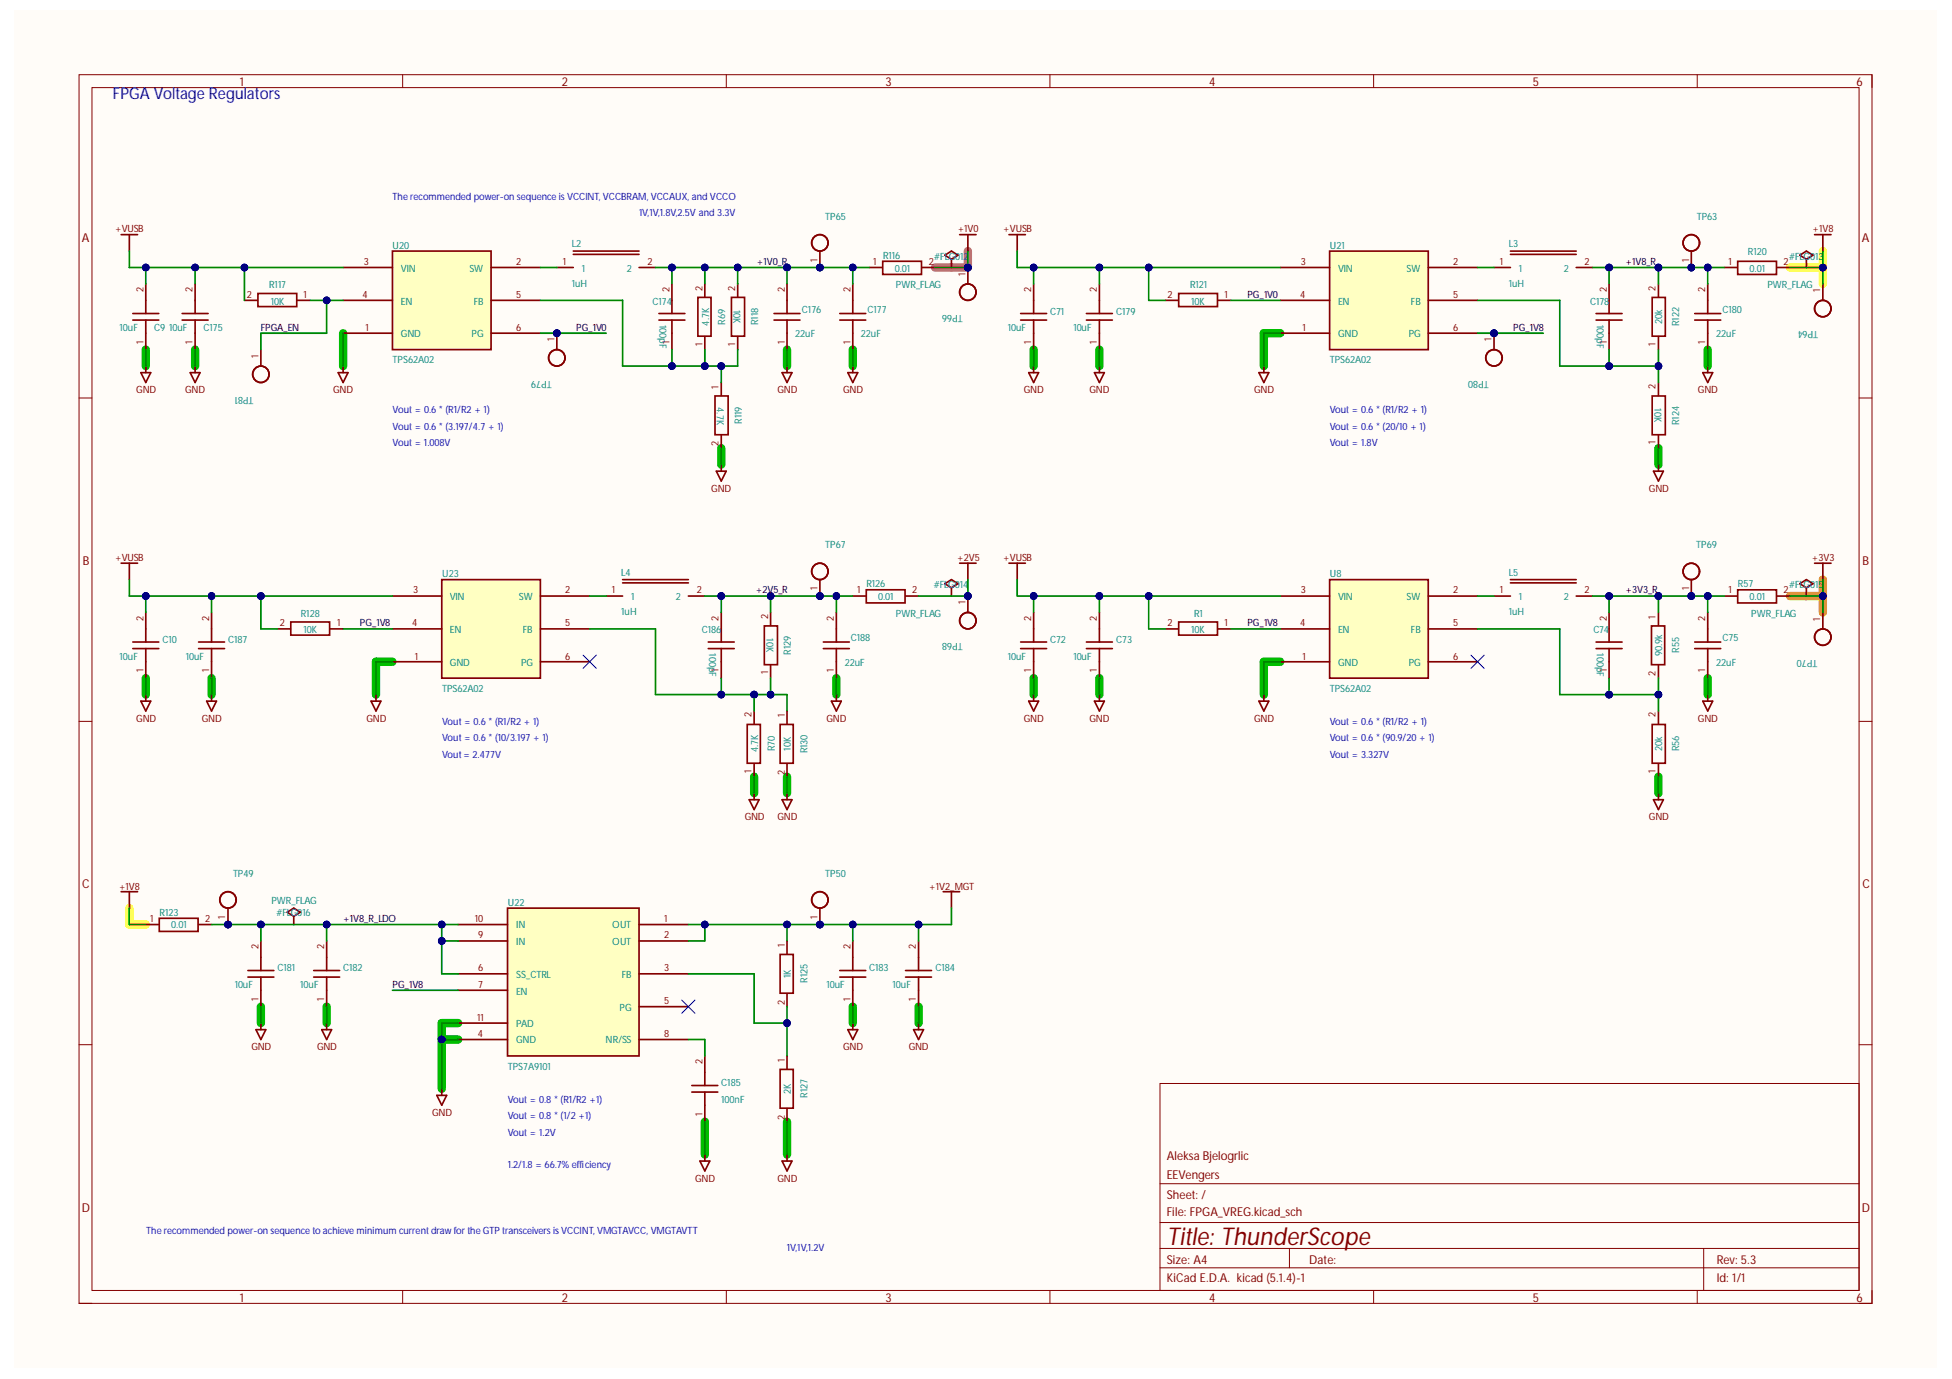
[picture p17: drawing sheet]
<svg xmlns="http://www.w3.org/2000/svg" width="297mm" height="210mm" viewBox="0 0 297 210" stroke-linecap="round" stroke-linejoin="round" font-family="sans-serif">
<defs><g id="words">
<text font-size="3.8" fill="#840000" x="177.6" y="189.4">Title: ThunderScope</text>
<text font-size="2.5" fill="#0000c2" x="17.2" y="15.1">FPGA Voltage Regulators</text>
<g font-size="1.9" fill="#840000">
<text x="36.5" y="13.1">1</text>
<text x="85.5" y="13.1">2</text>
<text x="134.7" y="13.1">3</text>
<text x="184" y="13.1">4</text>
<text x="233.2" y="13.1">5</text>
<text x="282.5" y="13.1">6</text>
<text x="12.4" y="36.8">A</text>
<text x="283.3" y="36.8">A</text>
<text x="12.6" y="86">B</text>
<text x="283.4" y="86">B</text>
<text x="12.5" y="135.2">C</text>
<text x="283.4" y="135.2">C</text>
<text x="177.6" y="179.5">EEVengers</text>
<text x="177.6" y="176.5">Aleksa Bjelogrlic</text>
<text x="12.4" y="184.5">D</text>
<text x="177.6" y="185.1">File: FPGA_VREG.kicad_sch</text>
<text x="177.6" y="182.4">Sheet: /</text>
<text x="283.3" y="184.5">D</text>
<text x="177.6" y="195.1">KiCad E.D.A. kicad (5.1.4)-1</text>
<text x="177.6" y="192.4">Size: A4</text>
<text x="199.2" y="192.4">Date:</text>
<text x="261.3" y="192.4">Rev: 5.3</text>
<text x="261.3" y="195.1">Id: 1/1</text>
<text x="36.5" y="198.2">1</text>
<text x="85.5" y="198.2">2</text>
<text x="134.7" y="198.2">3</text>
<text x="184" y="198.2">4</text>
<text x="233.2" y="198.2">5</text>
<text x="282.5" y="198.2">6</text>
</g>
<g font-size="1.5" fill="#800000">
<text x="17.5" y="35.4">+VUSB</text>
<text x="145.7" y="35.4">+1V0</text>
<text x="152.7" y="35.4">+VUSB</text>
<text x="275.8" y="35.4">+1V8</text>
<text x="20.7" y="59.9">GND</text>
<text x="28.2" y="59.9">GND</text>
<text x="50.7" y="59.9">GND</text>
<text x="118.3" y="59.9">GND</text>
<text x="128.3" y="59.9">GND</text>
<text x="155.8" y="59.9">GND</text>
<text x="165.8" y="59.9">GND</text>
<text x="190.8" y="59.9">GND</text>
<text x="258.4" y="59.9">GND</text>
<text x="108.2" y="74.9">GND</text>
<text x="250.9" y="74.9">GND</text>
<text x="17.5" y="85.3">+VUSB</text>
<text x="145.6" y="85.3">+2V5</text>
<text x="152.7" y="85.3">+VUSB</text>
<text x="275.7" y="85.3">+3V3</text>
<text x="20.7" y="109.9">GND</text>
<text x="30.7" y="109.9">GND</text>
<text x="55.8" y="109.9">GND</text>
<text x="125.8" y="109.9">GND</text>
<text x="155.8" y="109.9">GND</text>
<text x="165.8" y="109.9">GND</text>
<text x="190.8" y="109.9">GND</text>
<text x="258.4" y="109.9">GND</text>
<text x="113.3" y="124.8">GND</text>
<text x="118.3" y="124.8">GND</text>
<text x="250.9" y="124.8">GND</text>
<text x="18.1" y="135.4">+1V8</text>
<text x="141.4" y="135.4">+1V2_MGT</text>
<text x="38.3" y="159.8">GND</text>
<text x="48.2" y="159.8">GND</text>
<text x="128.3" y="159.8">GND</text>
<text x="138.3" y="159.8">GND</text>
<text x="65.8" y="169.8">GND</text>
<text x="105.8" y="179.9">GND</text>
<text x="118.3" y="179.9">GND</text>
</g>
<g font-size="1.5" fill="#0000c2">
<text x="59.7" y="30.4">The recommended power-on sequence isVCCINT, VCCBRAM, VCCAUX, and VCCO</text>
<text x="97.2" y="32.8">1V,1V,1.8V,2.5V and 3.3V</text>
<text x="59.7" y="62.8">Vout = 0.6 * (R1/R2 + 1)</text>
<text x="59.7" y="65.4">Vout = 0.6 * (3.197/4.7 + 1)</text>
<text x="202.4" y="62.8">Vout = 0.6 * (R1/R2 + 1)</text>
<text x="202.4" y="65.4">Vout = 0.6 * (20/10 + 1)</text>
<text x="59.7" y="67.8">Vout = 1.008V</text>
<text x="202.4" y="67.8">Vout = 1.8V</text>
<text x="67.3" y="110.4">Vout = 0.6 * (R1/R2 + 1)</text>
<text x="67.3" y="112.8">Vout = 0.6 * (10/3.197 + 1)</text>
<text x="202.4" y="112.8">Vout = 0.6 * (90.9/20 + 1)</text>
<text x="202.4" y="110.4">Vout = 0.6 * (R1/R2 + 1)</text>
<text x="67.3" y="115.4">Vout= 2.477V</text>
<text x="202.4" y="115.4">Vout = 3.327V</text>
<text x="77.3" y="167.9">Vout = 0.8 * (R1/R2 +1)</text>
<text x="77.3" y="170.3">Vout = 0.8 * (1/2 +1)</text>
<text x="77.3" y="172.9">Vout = 1.2V</text>
<text x="77.3" y="177.9">1.2/1.8 = 66.7% efficiency</text>
<text x="22.3" y="187.8">The recommended power-on sequence to achieve minimum currentdrawfor the GTP transceivers isVCCINT, VMGTAVCC, VMGTAVTT</text>
<text x="119.8" y="190.4">1V,1V,1.2V</text>
</g>
<g font-size="1.5" fill="#008484">
<text x="125.6" y="33.5">TP65</text>
<text x="258.2" y="33.5">TP63</text>
<text x="59.7" y="37.9">U20</text>
<text x="61" y="41.4">VIN</text>
<text x="71.4" y="41.4">SW</text>
<text x="87" y="37.6">L2</text>
<text x="88.5" y="41.4">1</text>
<text x="95.4" y="41.4">2</text>
<text x="134.4" y="39.4">R116</text>
<text x="136.2" y="41.4">0.01</text>
<text x="142.2" y="39.5">#FLG012</text>
<text x="202.4" y="37.9">U21</text>
<text x="203.6" y="41.4">VIN</text>
<text x="214" y="41.4">SW</text>
<text x="229.6" y="37.6">L3</text>
<text x="231.1" y="41.4">1</text>
<text x="238" y="41.4">2</text>
<text x="266" y="38.8">R120</text>
<text x="266.2" y="41.4">0.01</text>
<text x="272.3" y="39.5">#FLG013</text>
<text x="41" y="43.8">R117</text>
<text x="41.2" y="46.4">10K</text>
<text x="61" y="46.4">EN</text>
<text x="72.1" y="46.4">FB</text>
<text x="87" y="43.6">1uH</text>
<text x="99.3" y="46.4">C174</text>
<text x="111.6" y="47.2" transform="rotate(90 111.6 47.2)">10K</text>
<text x="122" y="47.6">C176</text>
<text x="132" y="47.6">C177</text>
<text x="136.3" y="43.8">PWR_FLAG</text>
<text x="146.5" y="48" transform="rotate(-180 146.5 48)">TP66</text>
<text x="159.8" y="47.9">C71</text>
<text x="169.9" y="47.9">C179</text>
<text x="181.1" y="43.8">R121</text>
<text x="181.3" y="46.4">10K</text>
<text x="203.6" y="46.4">EN</text>
<text x="214.7" y="46.4">FB</text>
<text x="229.6" y="43.6">1uH</text>
<text x="242" y="46.4">C178</text>
<text x="262.1" y="47.6">C180</text>
<text x="269" y="43.8">PWR_FLAG</text>
<text x="18.2" y="50.3">10uF</text>
<text x="23.4" y="50.3">C9</text>
<text x="25.7" y="50.3">10uF</text>
<text x="31" y="50.3">C175</text>
<text x="61" y="51.3">GND</text>
<text x="71.8" y="51.3">PG</text>
<text x="100.4" y="49.5" transform="rotate(90 100.4 49.5)">100pF</text>
<text x="107.9" y="49.6" transform="rotate(-90 107.9 49.6)">4.7K</text>
<text x="110.4" y="49.4" transform="rotate(-90 110.4 49.4)">R69</text>
<text x="115.4" y="49.5" transform="rotate(-90 115.4 49.5)">R118</text>
<text x="121" y="51.3">22uF</text>
<text x="131" y="51.3">22uF</text>
<text x="153.3" y="50.3">10uF</text>
<text x="163.3" y="50.3">10uF</text>
<text x="203.6" y="51.3">GND</text>
<text x="214.4" y="51.3">PG</text>
<text x="243" y="49.5" transform="rotate(90 243 49.5)">100pF</text>
<text x="253" y="49.3" transform="rotate(-90 253 49.3)">20k</text>
<text x="255.5" y="49.6" transform="rotate(-90 255.5 49.6)">R122</text>
<text x="261.2" y="51.3">22uF</text>
<text x="276.7" y="50.4" transform="rotate(-180 276.7 50.4)">TP64</text>
<text x="59.7" y="55.3">TPS62A02</text>
<text x="84" y="57.9" transform="rotate(-180 84 57.9)">TP79</text>
<text x="202.4" y="55.3">TPS62A02</text>
<text x="226.6" y="57.9" transform="rotate(-180 226.6 57.9)">TP80</text>
<text x="38.6" y="60.5" transform="rotate(-180 38.6 60.5)">TP81</text>
<text x="109.1" y="61.9" transform="rotate(90 109.1 61.9)">4.7K</text>
<text x="112.9" y="64.5" transform="rotate(-90 112.9 64.5)">R119</text>
<text x="251.8" y="62.2" transform="rotate(90 251.8 62.2)">10K</text>
<text x="255.5" y="64.7" transform="rotate(-90 255.5 64.7)">R124</text>
<text x="125.6" y="83.5">TP67</text>
<text x="258.1" y="83.5">TP69</text>
<text x="67.3" y="87.9">U23</text>
<text x="94.5" y="87.6">L4</text>
<text x="131.9" y="89.4">R126</text>
<text x="142.1" y="89.5">#FLG014</text>
<text x="202.4" y="87.9">U8</text>
<text x="229.6" y="87.6">L5</text>
<text x="264.5" y="89.4">R57</text>
<text x="272.3" y="89.5">#FLG015</text>
<text x="45.8" y="93.9">R128</text>
<text x="68.5" y="91.3">VIN</text>
<text x="79" y="91.3">SW</text>
<text x="94.5" y="93.6">1uH</text>
<text x="96.1" y="91.3">1</text>
<text x="102.8" y="91.3">2</text>
<text x="133.6" y="91.3">0.01</text>
<text x="136.3" y="93.9">PWR_FLAG</text>
<text x="181.7" y="93.9">R1</text>
<text x="203.6" y="91.3">VIN</text>
<text x="214" y="91.3">SW</text>
<text x="229.6" y="93.6">1uH</text>
<text x="231.1" y="91.3">1</text>
<text x="238" y="91.3">2</text>
<text x="266.2" y="91.3">0.01</text>
<text x="266.5" y="93.9">PWR_FLAG</text>
<text x="18.2" y="100.4">10uF</text>
<text x="24.7" y="97.9">C10</text>
<text x="28.3" y="100.4">10uF</text>
<text x="34.7" y="97.9">C187</text>
<text x="46.2" y="96.3">10K</text>
<text x="68.5" y="101.3">GND</text>
<text x="68.5" y="96.3">EN</text>
<text x="79.3" y="101.3">PG</text>
<text x="79.6" y="96.3">FB</text>
<text x="106.8" y="96.3">C186</text>
<text x="107.9" y="99.5" transform="rotate(90 107.9 99.5)">100pF</text>
<text x="116.6" y="97.2" transform="rotate(90 116.6 97.2)">10K</text>
<text x="120.3" y="99.6" transform="rotate(-90 120.3 99.6)">R129</text>
<text x="128.6" y="101.3">22uF</text>
<text x="129.5" y="97.6">C188</text>
<text x="146.5" y="97.9" transform="rotate(-180 146.5 97.9)">TP68</text>
<text x="153.3" y="100.4">10uF</text>
<text x="159.8" y="97.9">C72</text>
<text x="163.3" y="100.4">10uF</text>
<text x="169.9" y="97.9">C73</text>
<text x="181.3" y="96.3">10K</text>
<text x="203.6" y="101.3">GND</text>
<text x="203.6" y="96.3">EN</text>
<text x="214.4" y="101.3">PG</text>
<text x="214.7" y="96.3">FB</text>
<text x="242.5" y="96.3">C74</text>
<text x="243" y="99.5" transform="rotate(90 243 99.5)">100pF</text>
<text x="253" y="99.9" transform="rotate(-90 253 99.9)">90.9k</text>
<text x="255.5" y="99.4" transform="rotate(-90 255.5 99.4)">R55</text>
<text x="261.2" y="101.3">22uF</text>
<text x="262.1" y="97.6">C75</text>
<text x="276.6" y="100.5" transform="rotate(-180 276.6 100.5)">TP70</text>
<text x="67.3" y="105.4">TPS62A02</text>
<text x="202.4" y="105.4">TPS62A02</text>
<text x="115.4" y="114.5" transform="rotate(-90 115.4 114.5)">4.7K</text>
<text x="117.9" y="114.3" transform="rotate(-90 117.9 114.3)">R70</text>
<text x="120.3" y="114.3" transform="rotate(-90 120.3 114.3)">10K</text>
<text x="122.9" y="114.7" transform="rotate(-90 122.9 114.7)">R130</text>
<text x="253" y="114.3" transform="rotate(-90 253 114.3)">20k</text>
<text x="255.5" y="114.3" transform="rotate(-90 255.5 114.3)">R56</text>
<text x="35.5" y="133.5">TP49</text>
<text x="41.3" y="137.6">PWR_FLAG</text>
<text x="77.3" y="137.9">U22</text>
<text x="125.6" y="133.5">TP50</text>
<text x="24.3" y="139.4">R123</text>
<text x="26.1" y="141.3">0.01</text>
<text x="42.1" y="139.5">#FLG016</text>
<text x="78.5" y="143.9">IN</text>
<text x="78.5" y="141.3">IN</text>
<text x="93.2" y="141.3">OUT</text>
<text x="93.2" y="143.9">OUT</text>
<text x="42.2" y="147.8">C181</text>
<text x="52.2" y="147.8">C182</text>
<text x="78.5" y="148.9">SS_CTRL</text>
<text x="94.6" y="148.9">FB</text>
<text x="120.3" y="148.9" transform="rotate(-90 120.3 148.9)">1K</text>
<text x="122.9" y="149.6" transform="rotate(-90 122.9 149.6)">R125</text>
<text x="132.3" y="147.8">C183</text>
<text x="142.3" y="147.8">C184</text>
<text x="35.7" y="150.4">10uF</text>
<text x="45.7" y="150.4">10uF</text>
<text x="78.5" y="151.4">EN</text>
<text x="94.3" y="153.8">PG</text>
<text x="125.8" y="150.4">10uF</text>
<text x="135.8" y="150.4">10uF</text>
<text x="78.5" y="158.8">GND</text>
<text x="78.5" y="156.4">PAD</text>
<text x="92.2" y="158.8">NR/SS</text>
<text x="77.3" y="162.9">TPS7A9101</text>
<text x="109.8" y="167.9">100nF</text>
<text x="109.8" y="165.3">C185</text>
<text x="120.3" y="166.5" transform="rotate(-90 120.3 166.5)">2K</text>
<text x="122.9" y="167.1" transform="rotate(-90 122.9 167.1)">R127</text>
</g>
<g font-size="1.5" fill="#840000">
<text x="55.3" y="40.3">3</text>
<text x="78.5" y="40.3">2</text>
<text x="85.6" y="40.3">1</text>
<text x="98.5" y="40.3">2</text>
<text x="124.4" y="39.8" transform="rotate(-90 124.4 39.8)">1</text>
<text x="132.9" y="40.3">1</text>
<text x="141.3" y="40.3">2</text>
<text x="146.9" y="42" transform="rotate(-90 146.9 42)">1</text>
<text x="197.9" y="40.3">3</text>
<text x="221.1" y="40.3">2</text>
<text x="228.2" y="40.3">1</text>
<text x="241.1" y="40.3">2</text>
<text x="257" y="39.8" transform="rotate(-90 257 39.8)">1</text>
<text x="263" y="40.3">1</text>
<text x="271.4" y="40.3">2</text>
<text x="21.8" y="44.5" transform="rotate(-90 21.8 44.5)">2</text>
<text x="29.3" y="44.5" transform="rotate(-90 29.3 44.5)">2</text>
<text x="37.6" y="45.3">2</text>
<text x="46.2" y="45.3">1</text>
<text x="55.2" y="45.3">4</text>
<text x="78.5" y="45.3">5</text>
<text x="101.9" y="44.5" transform="rotate(-90 101.9 44.5)">2</text>
<text x="106.9" y="44.2" transform="rotate(-90 106.9 44.2)">2</text>
<text x="111.9" y="44.2" transform="rotate(-90 111.9 44.2)">2</text>
<text x="119.4" y="44.5" transform="rotate(-90 119.4 44.5)">2</text>
<text x="129.4" y="44.5" transform="rotate(-90 129.4 44.5)">2</text>
<text x="156.9" y="44.5" transform="rotate(-90 156.9 44.5)">2</text>
<text x="166.9" y="44.5" transform="rotate(-90 166.9 44.5)">2</text>
<text x="177.6" y="45.3">2</text>
<text x="186.4" y="45.3">1</text>
<text x="197.9" y="45.3">4</text>
<text x="221.1" y="45.3">5</text>
<text x="244.5" y="44.5" transform="rotate(-90 244.5 44.5)">2</text>
<text x="251.9" y="44.2" transform="rotate(-90 251.9 44.2)">2</text>
<text x="259.5" y="44.5" transform="rotate(-90 259.5 44.5)">2</text>
<text x="277" y="44.5" transform="rotate(-90 277 44.5)">1</text>
<text x="21.8" y="52.4" transform="rotate(-90 21.8 52.4)">1</text>
<text x="29.3" y="52.4" transform="rotate(-90 29.3 52.4)">1</text>
<text x="55.6" y="50.3">1</text>
<text x="78.5" y="50.3">6</text>
<text x="84.4" y="51.9" transform="rotate(-90 84.4 51.9)">1</text>
<text x="101.9" y="52.4" transform="rotate(-90 101.9 52.4)">1</text>
<text x="106.9" y="52.6" transform="rotate(-90 106.9 52.6)">1</text>
<text x="111.9" y="52.6" transform="rotate(-90 111.9 52.6)">1</text>
<text x="119.4" y="52.4" transform="rotate(-90 119.4 52.4)">1</text>
<text x="129.4" y="52.4" transform="rotate(-90 129.4 52.4)">1</text>
<text x="156.9" y="52.4" transform="rotate(-90 156.9 52.4)">1</text>
<text x="166.9" y="52.4" transform="rotate(-90 166.9 52.4)">1</text>
<text x="198.2" y="50.3">1</text>
<text x="221.1" y="50.3">6</text>
<text x="227" y="51.9" transform="rotate(-90 227 51.9)">1</text>
<text x="244.5" y="52.4" transform="rotate(-90 244.5 52.4)">1</text>
<text x="251.9" y="52.6" transform="rotate(-90 251.9 52.6)">1</text>
<text x="259.5" y="52.4" transform="rotate(-90 259.5 52.4)">1</text>
<text x="39.4" y="54.5" transform="rotate(-90 39.4 54.5)">1</text>
<text x="109.3" y="59.2" transform="rotate(-90 109.3 59.2)">1</text>
<text x="251.9" y="59.2" transform="rotate(-90 251.9 59.2)">2</text>
<text x="109.3" y="67.9" transform="rotate(-90 109.3 67.9)">2</text>
<text x="251.9" y="67.6" transform="rotate(-90 251.9 67.6)">1</text>
<text x="124.4" y="89.8" transform="rotate(-90 124.4 89.8)">1</text>
<text x="257" y="89.8" transform="rotate(-90 257 89.8)">1</text>
<text x="21.8" y="94.5" transform="rotate(-90 21.8 94.5)">2</text>
<text x="31.8" y="94.5" transform="rotate(-90 31.8 94.5)">2</text>
<text x="42.6" y="95.3">2</text>
<text x="51.3" y="95.3">1</text>
<text x="62.7" y="95.3">4</text>
<text x="62.9" y="90.3">3</text>
<text x="86" y="90.3">2</text>
<text x="86" y="95.3">5</text>
<text x="93.1" y="90.3">1</text>
<text x="106" y="90.3">2</text>
<text x="109.3" y="94.5" transform="rotate(-90 109.3 94.5)">2</text>
<text x="116.9" y="94.2" transform="rotate(-90 116.9 94.2)">2</text>
<text x="126.9" y="94.5" transform="rotate(-90 126.9 94.5)">2</text>
<text x="130.4" y="90.3">1</text>
<text x="138.8" y="90.3">2</text>
<text x="146.9" y="91.9" transform="rotate(-90 146.9 91.9)">1</text>
<text x="156.9" y="94.5" transform="rotate(-90 156.9 94.5)">2</text>
<text x="166.9" y="94.5" transform="rotate(-90 166.9 94.5)">2</text>
<text x="177.6" y="95.3">2</text>
<text x="186.4" y="95.3">1</text>
<text x="197.9" y="95.3">4</text>
<text x="197.9" y="90.3">3</text>
<text x="221.1" y="90.3">2</text>
<text x="221.1" y="95.3">5</text>
<text x="228.2" y="90.3">1</text>
<text x="241.1" y="90.3">2</text>
<text x="244.5" y="94.5" transform="rotate(-90 244.5 94.5)">2</text>
<text x="251.9" y="94.2" transform="rotate(-90 251.9 94.2)">1</text>
<text x="259.5" y="94.5" transform="rotate(-90 259.5 94.5)">2</text>
<text x="263" y="90.3">1</text>
<text x="271.4" y="90.3">2</text>
<text x="277" y="94.5" transform="rotate(-90 277 94.5)">1</text>
<text x="63.1" y="100.4">1</text>
<text x="86" y="100.4">6</text>
<text x="198.2" y="100.4">1</text>
<text x="221.1" y="100.4">6</text>
<text x="21.8" y="102.3" transform="rotate(-90 21.8 102.3)">1</text>
<text x="31.8" y="102.3" transform="rotate(-90 31.8 102.3)">1</text>
<text x="109.3" y="102.3" transform="rotate(-90 109.3 102.3)">1</text>
<text x="116.9" y="102.6" transform="rotate(-90 116.9 102.6)">1</text>
<text x="126.9" y="102.3" transform="rotate(-90 126.9 102.3)">1</text>
<text x="156.9" y="102.3" transform="rotate(-90 156.9 102.3)">1</text>
<text x="166.9" y="102.3" transform="rotate(-90 166.9 102.3)">1</text>
<text x="244.5" y="102.3" transform="rotate(-90 244.5 102.3)">1</text>
<text x="251.9" y="102.9" transform="rotate(-90 251.9 102.9)">2</text>
<text x="259.5" y="102.3" transform="rotate(-90 259.5 102.3)">1</text>
<text x="114.3" y="109.2" transform="rotate(-90 114.3 109.2)">2</text>
<text x="119.4" y="109.2" transform="rotate(-90 119.4 109.2)">1</text>
<text x="251.9" y="109.2" transform="rotate(-90 251.9 109.2)">2</text>
<text x="114.3" y="117.6" transform="rotate(-90 114.3 117.6)">1</text>
<text x="119.4" y="117.9" transform="rotate(-90 119.4 117.9)">2</text>
<text x="251.9" y="117.6" transform="rotate(-90 251.9 117.6)">1</text>
<text x="22.9" y="140.4">1</text>
<text x="31.2" y="140.4">2</text>
<text x="34.3" y="139.9" transform="rotate(-90 34.3 139.9)">1</text>
<text x="72.3" y="140.4">10</text>
<text x="72.8" y="142.8">9</text>
<text x="101" y="140.4">1</text>
<text x="101" y="142.8">2</text>
<text x="124.4" y="139.9" transform="rotate(-90 124.4 139.9)">1</text>
<text x="39.4" y="144.5" transform="rotate(-90 39.4 144.5)">2</text>
<text x="49.3" y="144.5" transform="rotate(-90 49.3 144.5)">2</text>
<text x="72.8" y="147.8">6</text>
<text x="101" y="147.8">3</text>
<text x="119.4" y="144.2" transform="rotate(-90 119.4 144.2)">1</text>
<text x="129.4" y="144.5" transform="rotate(-90 129.4 144.5)">2</text>
<text x="139.4" y="144.5" transform="rotate(-90 139.4 144.5)">2</text>
<text x="39.4" y="152.3" transform="rotate(-90 39.4 152.3)">1</text>
<text x="49.3" y="152.3" transform="rotate(-90 49.3 152.3)">1</text>
<text x="72.6" y="155.4">11</text>
<text x="72.8" y="150.4">7</text>
<text x="101" y="152.8">5</text>
<text x="119.4" y="152.9" transform="rotate(-90 119.4 152.9)">2</text>
<text x="129.4" y="152.3" transform="rotate(-90 129.4 152.3)">1</text>
<text x="139.4" y="152.3" transform="rotate(-90 139.4 152.3)">1</text>
<text x="72.7" y="157.9">4</text>
<text x="101" y="157.9">8</text>
<text x="106.9" y="162" transform="rotate(-90 106.9 162)">2</text>
<text x="119.4" y="161.7" transform="rotate(-90 119.4 161.7)">1</text>
<text x="106.9" y="169.8" transform="rotate(-90 106.9 169.8)">1</text>
<text x="119.4" y="170.4" transform="rotate(-90 119.4 170.4)">2</text>
</g>
<g font-size="1.5">
<text x="115.2" y="40.3">+1V0_R</text>
<text x="247.4" y="40.3">+1V8_R</text>
<text x="189.8" y="45.3">PG_1V0</text>
<text x="39.7" y="50.3">FPGA_EN</text>
<text x="87.7" y="50.3">PG_1V0</text>
<text x="230.3" y="50.3">PG_1V8</text>
<text x="54.8" y="95.3">PG_1V8</text>
<text x="115" y="90.3">+2V5_R</text>
<text x="189.8" y="95.3">PG_1V8</text>
<text x="247.4" y="90.3">+3V3_R</text>
<text x="52.2" y="140.4">+1V8_R_LDO</text>
<text x="59.7" y="150.4">PG_1V8</text>
</g>
</g></defs>
<g fill="#fffcf8">
<path d="M2.2 1.5h292.5v206.7h-292.5z" fill-rule="evenodd"/>
<path d="M2.2 1.5h292.5v206.7h-292.5z" fill-rule="evenodd"/>
</g>
<g fill="none" stroke="#00be00" stroke-width="1.3">
<path d="M22.2 53.2v2.5M29.7 53.2v2.5M52.2 50.7v5M119.8 53.2v2.5M129.8 53.2v2.5M157.3 53.2v2.5M167.3 53.2v2.5M194.8 50.7h-2.5v5M259.9 53.2v2.5M109.8 68.2v2.5M252.4 68.2v2.5M22.2 103.2v2.5"/>
<path d="M32.2 103.2v2.5M59.7 100.7h-2.5v5M114.8 118.2v2.5M119.8 118.2v2.5M127.3 103.2v2.5M157.3 103.2v2.5M167.3 103.2v2.5M194.8 100.7h-2.5v5M252.4 118.2v2.5M259.9 103.2v2.5M39.7 153.2v2.5M49.7 153.2v2.5"/>
<path d="M67.2 158.2h2.5M69.7 155.7h-2.5v10M129.8 153.2v2.5M139.8 153.2v2.5M107.3 170.7v5M119.8 170.7v5"/>
</g>
<path d="M272.4 90.7h5M277.4 88.2v5" fill="none" stroke="#f90" stroke-width="1.3"/>
<path d="M277.4 38.2v5M272.4 40.7h5M19.7 138.2v2.5h2.5" fill="none" stroke="#ff0" stroke-width="1.3"/>
<path d="M147.3 38.2v2.5h-5" fill="none" stroke="#d0349e" stroke-width="1.3"/>
<g fill="none" stroke="#840000" stroke-width=".15">
<path d="M12 11.4h272.9v187h-272.9zM14 13.3h268.9v183.1h-268.9zM61.3 11.4v1.9M110.5 11.4v1.9M159.8 11.4v1.9M209 11.4v1.9M258.3 11.4v1.9M284.9 11.4v1.9M12 60.6h2M282.9 60.6h2M12 109.8h2M282.9 109.8h2"/>
<path d="M12 159h2M282.9 159h2M176.5 164.9h106.4v31.5h-106.4zM12 198.4h2M61.3 196.4v2M110.5 196.4v2M159.8 196.4v2M176.5 193h106.4M176.5 190h106.4M176.5 186.1h106.4M176.5 180.2h106.4M196.2 190v3"/>
<path d="M209 196.4v2M258.3 196.4v2M259.3 190v6.4M284.9 196.4v2h-2"/>
</g>
<path d="M21.4 56.7h1.5l-.7 1.5zM22.2 55.7v1" fill="none" stroke="#800000" stroke-width=".25"/>
<circle cx="257.4" cy="90.7" r=".5" fill="#000080"/>
<circle cx="257.4" cy="90.7" r=".5" fill="none" stroke="#000080" stroke-width=".15"/>
<g fill="none" stroke="#840000" stroke-width=".25">
<path d="M257.4 88.2v2.5"/>
<circle cx="257.4" cy="87" r="1.25"/>
</g>
<circle cx="257.4" cy="90.7" r=".5" fill="#000080"/>
<circle cx="257.4" cy="90.7" r=".5" fill="none" stroke="#000080" stroke-width=".15"/>
<path d="M146 35.7h2.5M147.3 35.7v2.5M129 56.7h1.5l-.7 1.5zM129.8 55.7v1" fill="none" stroke="#800000" stroke-width=".25"/>
<path d="M202.3 88.2h15v15h-15z" fill-rule="evenodd" fill="#ffffc2"/>
<g fill="none" stroke="#840000" stroke-width=".25">
<path d="M134.3 39.8h5.9v2h-5.9zM143.8 38.8l1-.6 1 .6-1 .7zM144.8 39.5v1.2M264.4 39.8h5.9v2h-5.9zM132.3 40.7h1.9M140.3 40.7h2M262.4 40.7h2M270.4 40.7h2M277.4 43.2v2.5M20.2 97.7h4M20.2 98.7h4M22.2 93.2v4.5"/>
<path d="M22.2 98.7v4.5M42.2 95.7h2M44.3 94.7h5.9v2h-5.9zM50.2 95.7h2M194.8 90.7h7.5M194.8 95.7h7.5M202.3 88.2h15v15h-15zM217.3 90.7h7.5M217.3 95.7h7.5M257.9 97.7h3.9M257.9 98.7h3.9M259.9 93.2v4.5"/>
<path d="M259.9 98.7v4.5M113.7 110.3h2v5.9h-2zM114.8 108.2v2M114.8 116.3v1.9M194.8 100.7h7.5M217.3 100.7h7.5M105.3 165.2h3.9M105.3 166.2h3.9M107.3 160.7v4.5M107.3 166.2v4.5"/>
<circle cx="277.4" cy="47" r="1.25"/>
</g>
<path d="M153.5 35.7h2.5M154.8 35.7v2.5M109 71.7h1.5l-.7 1.5zM109.8 70.7v1M21.4 106.7h1.5l-.7 1.5zM22.2 105.7v1M31.4 106.7h1.5l-.7 1.5zM32.2 105.7v1M114 121.7h1.5l-.7 1.5zM114.8 120.7v1M129 156.7h1.5l-.7 1.5zM129.8 155.7v1" fill="none" stroke="#800000" stroke-width=".25"/>
<path d="M59.7 38.2h15v15h-15z" fill-rule="evenodd" fill="#ffffc2"/>
<g fill="none" stroke="#840000" stroke-width=".25">
<path d="M59.7 38.2h15v15h-15zM273.9 38.8l1-.6 1 .6-1 .7zM274.9 39.5v1.2M39.7 53.2v2.5M52.2 50.7h7.5M52.2 40.7h7.5M52.2 45.7h7.5M74.7 50.7h7.5M74.7 40.7h7.5M74.7 45.7h7.5M100.3 47.7h3.9M100.3 48.7h3.9"/>
<path d="M102.2 43.2v4.5M102.2 48.7v4.5M106.2 45.3h2v5.9h-2zM107.3 43.2v2M107.3 51.2v2M242.9 48.7h3.9M242.9 47.7h3.9M244.9 43.2v4.5M244.9 48.7v4.5M92.2 90.7h2.5M94.7 88.2h10.1M94.7 88.7h10.1"/>
<path d="M104.8 90.7h2.5M277.4 93.2v2.5M118.7 110.3h2v5.9h-2zM119.8 108.2v2M119.8 116.3v1.9M251.4 110.3h2v5.9h-2zM252.4 108.2v2M252.4 116.3v1.9M24.2 139.8h5.9v2h-5.9zM22.2 140.7h2M30.2 140.7h2M47.7 147.7h4"/>
<path d="M47.7 148.7h4M49.7 143.2v4.5M49.7 148.7v4.5M118.7 145.3h2v5.9h-2zM119.8 143.2v2M119.8 151.3v1.9"/>
<circle cx="39.7" cy="57" r="1.25"/>
<circle cx="277.4" cy="97" r="1.25"/>
</g>
<path d="M276.1 35.7h2.5M277.4 35.7v2.5M51.5 56.7h1.5l-.8 1.5zM52.2 55.7v1M139 156.7h1.5l-.7 1.5zM139.8 155.7v1M66.5 166.7h1.5l-.8 1.5zM67.2 165.7v1" fill="none" stroke="#800000" stroke-width=".25"/>
<circle cx="124.8" cy="140.7" r=".5" fill="#000080"/>
<circle cx="124.8" cy="140.7" r=".5" fill="none" stroke="#000080" stroke-width=".15"/>
<g fill="none" stroke="#840000" stroke-width=".25">
<path d="M124.8 138.2v2.5"/>
<circle cx="124.8" cy="137" r="1.25"/>
</g>
<circle cx="124.8" cy="140.7" r=".5" fill="#000080"/>
<circle cx="124.8" cy="140.7" r=".5" fill="none" stroke="#000080" stroke-width=".15"/>
<g fill="none" stroke="#840000" stroke-width=".25">
<path d="M229.8 38.2h10.1M229.8 38.7h10.1M20.2 47.7h4M20.2 48.7h4M22.2 43.2v4.5M22.2 48.7v4.5M227.3 40.7h2.5M239.9 40.7h2.5M177.3 95.7h2M179.4 94.7h5.9v2h-5.9zM185.3 95.7h2M137.8 147.7h4"/>
<path d="M137.8 148.7h4M139.8 143.2v4.5M139.8 148.7v4.5"/>
</g>
<path d="M56.5 106.7h1.5l-.8 1.5zM57.2 105.7v1M251.6 121.7h1.5l-.7 1.5zM252.4 120.7v1" fill="none" stroke="#800000" stroke-width=".25"/>
<circle cx="34.7" cy="140.7" r=".5" fill="#000080"/>
<circle cx="34.7" cy="140.7" r=".5" fill="none" stroke="#000080" stroke-width=".15"/>
<g fill="none" stroke="#840000" stroke-width=".25">
<path d="M34.7 138.2v2.5"/>
<circle cx="34.7" cy="137" r="1.25"/>
</g>
<circle cx="34.7" cy="140.7" r=".5" fill="#000080"/>
<circle cx="34.7" cy="140.7" r=".5" fill="none" stroke="#000080" stroke-width=".15"/>
<g fill="none" stroke="#840000" stroke-width=".25">
<path d="M37.2 45.7h2M39.2 44.7h6v2h-6zM45.2 45.7h2M117.8 48.7h3.9M117.8 47.7h3.9M119.8 43.2v4.5M119.8 48.7v4.5M257.9 47.7h3.9M257.9 48.7h3.9M259.9 43.2v4.5M259.9 48.7v4.5M30.2 97.7h4"/>
<path d="M30.2 98.7h4M32.2 93.2v4.5M32.2 98.7v4.5M116.3 95.3h2v5.9h-2zM117.3 93.2v2M117.3 101.2v2"/>
</g>
<path d="M156.5 56.7h1.5l-.7 1.5zM157.3 55.7v1M191.6 56.7h1.5l-.8 1.5zM192.3 55.7v1M166.5 106.7h1.5l-.7 1.5zM167.3 105.7v1" fill="none" stroke="#800000" stroke-width=".25"/>
<circle cx="84.7" cy="50.7" r=".5" fill="#000080"/>
<circle cx="84.7" cy="50.7" r=".5" fill="none" stroke="#000080" stroke-width=".15"/>
<g fill="none" stroke="#840000" stroke-width=".25">
<path d="M84.7 50.7v2.5"/>
<circle cx="84.7" cy="54.5" r="1.25"/>
</g>
<circle cx="84.7" cy="50.7" r=".5" fill="#000080"/>
<circle cx="84.7" cy="50.7" r=".5" fill="none" stroke="#000080" stroke-width=".15"/>
<path d="M28.9 56.7h1.5l-.7 1.5zM29.7 55.7v1M166.5 56.7h1.5l-.7 1.5zM167.3 55.7v1M146 85.7h2.5M147.3 85.7v2.5M276.1 85.7h2.5M277.4 85.7v2.5M156.5 106.7h1.5l-.7 1.5zM157.3 105.7v1M119 121.7h1.5l-.7 1.5zM119.8 120.7v1" fill="none" stroke="#800000" stroke-width=".25"/>
<path d="M127.8 147.7h3.9M127.8 148.7h3.9M129.8 143.2v4.5M129.8 148.7v4.5" fill="none" stroke="#840000" stroke-width=".25"/>
<circle cx="124.8" cy="40.7" r=".5" fill="#000080"/>
<circle cx="124.8" cy="40.7" r=".5" fill="none" stroke="#000080" stroke-width=".15"/>
<g fill="none" stroke="#840000" stroke-width=".25">
<path d="M124.8 38.2v2.5"/>
<circle cx="124.8" cy="37" r="1.25"/>
</g>
<circle cx="124.8" cy="40.7" r=".5" fill="#000080"/>
<circle cx="124.8" cy="40.7" r=".5" fill="none" stroke="#000080" stroke-width=".15"/>
<path d="M18.4 85.7h2.5M19.7 85.7v2.5" fill="none" stroke="#800000" stroke-width=".25"/>
<circle cx="257.4" cy="40.7" r=".5" fill="#000080"/>
<circle cx="257.4" cy="40.7" r=".5" fill="none" stroke="#000080" stroke-width=".15"/>
<g fill="none" stroke="#840000" stroke-width=".25">
<path d="M257.4 38.2v2.5"/>
<circle cx="257.4" cy="37" r="1.25"/>
</g>
<circle cx="257.4" cy="40.7" r=".5" fill="#000080"/>
<circle cx="257.4" cy="40.7" r=".5" fill="none" stroke="#000080" stroke-width=".15"/>
<path d="M39 156.7h1.4l-.7 1.5zM39.7 155.7v1" fill="none" stroke="#800000" stroke-width=".25"/>
<path d="M67.2 88.2h15v15h-15z" fill-rule="evenodd" fill="#ffffc2"/>
<g fill="none" stroke="#840000" stroke-width=".25">
<path d="M59.7 90.7h7.5M59.7 95.7h7.5M67.2 88.2h15v15h-15zM82.2 90.7h7.5M82.2 95.7h7.5M227.3 90.7h2.5M229.8 88.2h10.1M229.8 88.7h10.1M239.9 90.7h2.5M242.9 97.7h3.9M242.9 98.7h3.9M244.9 93.2v4.5"/>
<path d="M244.9 98.7v4.5M273.9 88.8l1-.6 1 .6-1 .7zM274.9 89.5v1.2M59.7 100.7h7.5M82.2 100.7h7.5M118.7 162.8h2v5.9h-2zM119.8 160.7v2M119.8 168.8v1.9"/>
</g>
<path d="M259.1 106.7h1.5l-.7 1.5zM259.9 105.7v1" fill="none" stroke="#800000" stroke-width=".25"/>
<circle cx="124.8" cy="90.7" r=".5" fill="#000080"/>
<circle cx="124.8" cy="90.7" r=".5" fill="none" stroke="#000080" stroke-width=".15"/>
<g fill="none" stroke="#840000" stroke-width=".25">
<path d="M124.8 88.2v2.5"/>
<circle cx="124.8" cy="87" r="1.25"/>
</g>
<circle cx="124.8" cy="90.7" r=".5" fill="#000080"/>
<circle cx="124.8" cy="90.7" r=".5" fill="none" stroke="#000080" stroke-width=".15"/>
<path d="M177.3 45.7h2M179.4 44.7h5.9v2h-5.9zM185.3 45.7h2M252.4 58.2v2M251.4 60.3h2v5.9h-2zM252.4 66.2v2" fill="none" stroke="#840000" stroke-width=".25"/>
<path d="M106.5 176.7h1.5l-.7 1.5zM107.3 175.7v1M119 176.7h1.5l-.7 1.5zM119.8 175.7v1" fill="none" stroke="#800000" stroke-width=".25"/>
<path d="M77.2 138.2h20v22.5h-20z" fill-rule="evenodd" fill="#ffffc2"/>
<g fill="none" stroke="#840000" stroke-width=".25">
<path d="M109.8 58.2v2M108.8 60.3h2v5.9h-2zM109.8 66.2v2M43.7 138.9l1-.7 1 .7-1 .6zM44.7 139.5v1.2M77.2 138.2h20v22.5h-20zM37.7 147.7h4M37.7 148.7h4M39.7 143.2v4.5M39.7 148.7v4.5M69.7 140.7h7.5M69.7 143.2h7.5"/>
<path d="M69.7 148.2h7.5M69.7 158.2h7.5M69.7 150.7h7.5M69.7 155.7h7.5M97.2 140.7h7.6M97.2 143.2h7.6M97.2 148.2h7.6M97.2 158.2h7.6M97.2 153.2h7.6"/>
</g>
<path d="M259.1 56.7h1.5l-.7 1.5zM259.9 55.7v1M251.6 71.7h1.5l-.7 1.5zM252.4 70.7v1M126.5 106.7h1.5l-.7 1.5zM127.3 105.7v1" fill="none" stroke="#800000" stroke-width=".25"/>
<circle cx="147.3" cy="90.7" r=".5" fill="#000080"/>
<circle cx="147.3" cy="90.7" r=".5" fill="none" stroke="#000080" stroke-width=".15"/>
<g fill="none" stroke="#840000" stroke-width=".25">
<path d="M147.3 90.7v2.5"/>
<circle cx="147.3" cy="94.5" r="1.25"/>
</g>
<circle cx="147.3" cy="90.7" r=".5" fill="#000080"/>
<circle cx="147.3" cy="90.7" r=".5" fill="none" stroke="#000080" stroke-width=".15"/>
<path d="M191.6 106.7h1.5l-.8 1.5zM192.3 105.7v1" fill="none" stroke="#800000" stroke-width=".25"/>
<path d="M251.4 45.3h2v5.9h-2zM252.4 43.2v2M252.4 51.2v2M251.3 95.3h2v5.9h-2zM252.4 93.2v2M262.4 90.7h2M264.4 89.8h5.9v2h-5.9zM270.4 90.7h2M252.4 101.2v2" fill="none" stroke="#840000" stroke-width=".25"/>
<path d="M202.3 38.2h15v15h-15z" fill-rule="evenodd" fill="#ffffc2"/>
<path d="M202.3 38.2h15v15h-15zM194.8 50.7h7.5M194.8 40.7h7.5M194.8 45.7h7.5M217.3 50.7h7.5M217.3 40.7h7.5M217.3 45.7h7.5" fill="none" stroke="#840000" stroke-width=".25"/>
<path d="M18.4 35.7h2.5M19.7 35.7v2.5M49 156.7h1.5l-.8 1.5zM49.7 155.7v1" fill="none" stroke="#800000" stroke-width=".25"/>
<circle cx="147.3" cy="40.7" r=".5" fill="#000080"/>
<circle cx="147.3" cy="40.7" r=".5" fill="none" stroke="#000080" stroke-width=".15"/>
<g fill="none" stroke="#840000" stroke-width=".25">
<path d="M147.3 40.7v2.5"/>
<circle cx="147.3" cy="44.5" r="1.25"/>
</g>
<circle cx="147.3" cy="40.7" r=".5" fill="#000080"/>
<circle cx="147.3" cy="40.7" r=".5" fill="none" stroke="#000080" stroke-width=".15"/>
<path d="M119 56.7h1.5l-.7 1.5zM119.8 55.7v1M18.4 135.7h2.5M19.7 135.7v2.5M143.5 135.7h2.5M144.8 135.7v2.5" fill="none" stroke="#800000" stroke-width=".25"/>
<g fill="none" stroke="#840000" stroke-width=".25">
<path d="M87.2 38.2h10M87.2 38.7h10M27.7 47.7h4M27.7 48.7h4M29.7 43.2v4.5M29.7 48.7v4.5M84.7 40.7h2.5M97.2 40.7h2.5M111.3 45.3h2v5.9h-2zM112.3 43.2v2M112.3 51.2v2M127.8 47.7h3.9"/>
<path d="M127.8 48.7h3.9M129.8 43.2v4.5M129.8 48.7v4.5M155.3 47.7h4M155.3 48.7h4M157.3 43.2v4.5M157.3 48.7v4.5M165.3 47.7h4M165.3 48.7h4M167.3 43.2v4.5M167.3 48.7v4.5M107.8 97.7h3.9"/>
<path d="M107.8 98.7h3.9M109.8 93.2v4.5M109.8 98.7v4.5M143.8 88.8l1-.6 1 .6-1 .7zM144.8 89.5v1.2M155.3 97.7h4M155.3 98.7h4M157.3 93.2v4.5M157.3 98.7v4.5"/>
</g>
<circle cx="227.3" cy="50.7" r=".5" fill="#000080"/>
<circle cx="227.3" cy="50.7" r=".5" fill="none" stroke="#000080" stroke-width=".15"/>
<g fill="none" stroke="#840000" stroke-width=".25">
<path d="M227.3 50.7v2.5"/>
<circle cx="227.3" cy="54.5" r="1.25"/>
</g>
<circle cx="227.3" cy="50.7" r=".5" fill="#000080"/>
<circle cx="227.3" cy="50.7" r=".5" fill="none" stroke="#000080" stroke-width=".15"/>
<path d="M125.3 97.7h3.9M125.3 98.7h3.9M127.3 93.2v4.5M127.3 98.7v4.5M129.8 90.7h1.9M131.8 89.8h5.9v2h-5.9zM137.8 90.7h2M165.3 97.7h4M165.3 98.7h4M167.3 93.2v4.5M167.3 98.7v4.5" fill="none" stroke="#840000" stroke-width=".25"/>
<path d="M153.5 85.7h2.5M154.8 85.7v2.5" fill="none" stroke="#800000" stroke-width=".25"/>
<path d="M32.2 90.7v2.5" fill="none" stroke="#008400" stroke-width=".25"/>
<circle cx="32.2" cy="90.7" r=".5" fill="#000080"/>
<circle cx="32.2" cy="90.7" r=".5" fill="none" stroke="#000080" stroke-width=".15"/>
<path d="M129.8 40.7h2.5" fill="none" stroke="#008400" stroke-width=".25"/>
<circle cx="129.8" cy="40.7" r=".5" fill="#000080"/>
<circle cx="129.8" cy="40.7" r=".5" fill="none" stroke="#000080" stroke-width=".15"/>
<path d="M22.2 53.2v2.5M237.4 95.7v10M119.8 105.7v2.5M244.9 103.2v2.5" fill="none" stroke="#008400" stroke-width=".25"/>
<circle cx="244.9" cy="105.7" r=".5" fill="#000080"/>
<circle cx="244.9" cy="105.7" r=".5" fill="none" stroke="#000080" stroke-width=".15"/>
<path d="M67.2 155.7v2.5" fill="none" stroke="#008400" stroke-width=".25"/>
<circle cx="67.2" cy="158.2" r=".5" fill="#000080"/>
<circle cx="67.2" cy="158.2" r=".5" fill="none" stroke="#000080" stroke-width=".15"/>
<path d="M277.4 90.7v2.5" fill="none" stroke="#008400" stroke-width=".25"/>
<circle cx="277.4" cy="90.7" r=".5" fill="#000080"/>
<circle cx="277.4" cy="90.7" r=".5" fill="none" stroke="#000080" stroke-width=".15"/>
<path d="M252.4 53.2v2.5" fill="none" stroke="#008400" stroke-width=".25"/>
<circle cx="252.4" cy="55.7" r=".5" fill="#000080"/>
<circle cx="252.4" cy="55.7" r=".5" fill="none" stroke="#000080" stroke-width=".15"/>
<path d="M22.2 40.7h7.5" fill="none" stroke="#008400" stroke-width=".25"/>
<circle cx="22.2" cy="40.7" r=".5" fill="#000080"/>
<circle cx="22.2" cy="40.7" r=".5" fill="none" stroke="#000080" stroke-width=".15"/>
<circle cx="29.7" cy="40.7" r=".5" fill="#000080"/>
<circle cx="29.7" cy="40.7" r=".5" fill="none" stroke="#000080" stroke-width=".15"/>
<path d="M32.2 103.2v2.5M109.8 103.2v2.5M157.3 103.2v2.5" fill="none" stroke="#008400" stroke-width=".25"/>
<circle cx="109.8" cy="105.7" r=".5" fill="#000080"/>
<circle cx="109.8" cy="105.7" r=".5" fill="none" stroke="#000080" stroke-width=".15"/>
<path d="M167.3 53.2v2.5M252.4 103.2v2.5" fill="none" stroke="#008400" stroke-width=".25"/>
<circle cx="252.4" cy="105.7" r=".5" fill="#000080"/>
<circle cx="252.4" cy="105.7" r=".5" fill="none" stroke="#000080" stroke-width=".15"/>
<path d="M237.4 55.7h7.5" fill="none" stroke="#008400" stroke-width=".25"/>
<circle cx="244.9" cy="55.7" r=".5" fill="#000080"/>
<circle cx="244.9" cy="55.7" r=".5" fill="none" stroke="#000080" stroke-width=".15"/>
<path d="M224.8 45.7h12.6M259.9 53.2v2.5M39.7 95.7h2.5M99.7 95.7v10M109.8 105.7h5" fill="none" stroke="#008400" stroke-width=".25"/>
<circle cx="109.8" cy="105.7" r=".5" fill="#000080"/>
<circle cx="109.8" cy="105.7" r=".5" fill="none" stroke="#000080" stroke-width=".15"/>
<circle cx="114.8" cy="105.7" r=".5" fill="#000080"/>
<circle cx="114.8" cy="105.7" r=".5" fill="none" stroke="#000080" stroke-width=".15"/>
<path d="M67.2 158.2v7.5" fill="none" stroke="#008400" stroke-width=".25"/>
<circle cx="67.2" cy="158.2" r=".5" fill="#000080"/>
<circle cx="67.2" cy="158.2" r=".5" fill="none" stroke="#000080" stroke-width=".15"/>
<path d="M187.3 45.7h7.5M277.4 40.7v2.5" fill="none" stroke="#008400" stroke-width=".25"/>
<circle cx="277.4" cy="40.7" r=".5" fill="#000080"/>
<circle cx="277.4" cy="40.7" r=".5" fill="none" stroke="#000080" stroke-width=".15"/>
<path d="M167.3 90.7h7.5" fill="none" stroke="#008400" stroke-width=".25"/>
<circle cx="174.8" cy="90.7" r=".5" fill="#000080"/>
<circle cx="174.8" cy="90.7" r=".5" fill="none" stroke="#000080" stroke-width=".15"/>
<circle cx="167.3" cy="90.7" r=".5" fill="#000080"/>
<circle cx="167.3" cy="90.7" r=".5" fill="none" stroke="#000080" stroke-width=".15"/>
<path d="M124.8 40.7h5M129.8 153.2v2.5" fill="none" stroke="#008400" stroke-width=".25"/>
<circle cx="124.8" cy="40.7" r=".5" fill="#000080"/>
<circle cx="124.8" cy="40.7" r=".5" fill="none" stroke="#000080" stroke-width=".15"/>
<circle cx="129.8" cy="40.7" r=".5" fill="#000080"/>
<circle cx="129.8" cy="40.7" r=".5" fill="none" stroke="#000080" stroke-width=".15"/>
<path d="M117.3 90.7h7.5" fill="none" stroke="#008400" stroke-width=".25"/>
<circle cx="117.3" cy="90.7" r=".5" fill="#000080"/>
<circle cx="117.3" cy="90.7" r=".5" fill="none" stroke="#000080" stroke-width=".15"/>
<circle cx="124.8" cy="90.7" r=".5" fill="#000080"/>
<circle cx="124.8" cy="90.7" r=".5" fill="none" stroke="#000080" stroke-width=".15"/>
<path d="M157.3 40.7v2.5M157.3 53.2v2.5" fill="none" stroke="#008400" stroke-width=".25"/>
<circle cx="157.3" cy="40.7" r=".5" fill="#000080"/>
<circle cx="157.3" cy="40.7" r=".5" fill="none" stroke="#000080" stroke-width=".15"/>
<path d="M67.2 140.7h2.5" fill="none" stroke="#008400" stroke-width=".25"/>
<circle cx="67.2" cy="140.7" r=".5" fill="#000080"/>
<circle cx="67.2" cy="140.7" r=".5" fill="none" stroke="#000080" stroke-width=".15"/>
<path d="M174.8 40.7h20" fill="none" stroke="#008400" stroke-width=".25"/>
<circle cx="174.8" cy="40.7" r=".5" fill="#000080"/>
<circle cx="174.8" cy="40.7" r=".5" fill="none" stroke="#000080" stroke-width=".15"/>
<path d="M22.2 40.7v2.5" fill="none" stroke="#008400" stroke-width=".25"/>
<circle cx="22.2" cy="40.7" r=".5" fill="#000080"/>
<circle cx="22.2" cy="40.7" r=".5" fill="none" stroke="#000080" stroke-width=".15"/>
<path d="M157.3 90.7h10" fill="none" stroke="#008400" stroke-width=".25"/>
<circle cx="157.3" cy="90.7" r=".5" fill="#000080"/>
<circle cx="157.3" cy="90.7" r=".5" fill="none" stroke="#000080" stroke-width=".15"/>
<circle cx="167.3" cy="90.7" r=".5" fill="#000080"/>
<circle cx="167.3" cy="90.7" r=".5" fill="none" stroke="#000080" stroke-width=".15"/>
<path d="M19.7 38.2v2.5M274.9 90.7h2.5" fill="none" stroke="#008400" stroke-width=".25"/>
<circle cx="277.4" cy="90.7" r=".5" fill="#000080"/>
<circle cx="277.4" cy="90.7" r=".5" fill="none" stroke="#000080" stroke-width=".15"/>
<path d="M52.2 50.7v5M117.3 90.7v2.5" fill="none" stroke="#008400" stroke-width=".25"/>
<circle cx="117.3" cy="90.7" r=".5" fill="#000080"/>
<circle cx="117.3" cy="90.7" r=".5" fill="none" stroke="#000080" stroke-width=".15"/>
<path d="M274.9 40.7h2.5M127.3 103.2v2.5M259.9 103.2v2.5" fill="none" stroke="#008400" stroke-width=".25"/>
<circle cx="277.4" cy="40.7" r=".5" fill="#000080"/>
<circle cx="277.4" cy="40.7" r=".5" fill="none" stroke="#000080" stroke-width=".15"/>
<path d="M112.3 40.7h7.5" fill="none" stroke="#008400" stroke-width=".25"/>
<circle cx="112.3" cy="40.7" r=".5" fill="#000080"/>
<circle cx="112.3" cy="40.7" r=".5" fill="none" stroke="#000080" stroke-width=".15"/>
<circle cx="119.8" cy="40.7" r=".5" fill="#000080"/>
<circle cx="119.8" cy="40.7" r=".5" fill="none" stroke="#000080" stroke-width=".15"/>
<path d="M277.4 88.2v2.5" fill="none" stroke="#008400" stroke-width=".25"/>
<circle cx="277.4" cy="90.7" r=".5" fill="#000080"/>
<circle cx="277.4" cy="90.7" r=".5" fill="none" stroke="#000080" stroke-width=".15"/>
<path d="M109.8 55.7v2.5M144.8 138.2v2.5" fill="none" stroke="#008400" stroke-width=".25"/>
<circle cx="109.8" cy="55.7" r=".5" fill="#000080"/>
<circle cx="109.8" cy="55.7" r=".5" fill="none" stroke="#000080" stroke-width=".15"/>
<path d="M167.3 90.7v2.5M272.4 90.7h2.5" fill="none" stroke="#008400" stroke-width=".25"/>
<circle cx="167.3" cy="90.7" r=".5" fill="#000080"/>
<circle cx="167.3" cy="90.7" r=".5" fill="none" stroke="#000080" stroke-width=".15"/>
<path d="M107.3 40.7h5M19.7 88.2v2.5M119.8 170.7v5" fill="none" stroke="#008400" stroke-width=".25"/>
<circle cx="107.3" cy="40.7" r=".5" fill="#000080"/>
<circle cx="107.3" cy="40.7" r=".5" fill="none" stroke="#000080" stroke-width=".15"/>
<circle cx="112.3" cy="40.7" r=".5" fill="#000080"/>
<circle cx="112.3" cy="40.7" r=".5" fill="none" stroke="#000080" stroke-width=".15"/>
<path d="M94.7 55.7h7.5" fill="none" stroke="#008400" stroke-width=".25"/>
<circle cx="102.2" cy="55.7" r=".5" fill="#000080"/>
<circle cx="102.2" cy="55.7" r=".5" fill="none" stroke="#000080" stroke-width=".15"/>
<path d="M259.9 90.7h2.5" fill="none" stroke="#008400" stroke-width=".25"/>
<circle cx="259.9" cy="90.7" r=".5" fill="#000080"/>
<circle cx="259.9" cy="90.7" r=".5" fill="none" stroke="#000080" stroke-width=".15"/>
<path d="M272.4 40.7h2.5M257.4 90.7h2.5" fill="none" stroke="#008400" stroke-width=".25"/>
<circle cx="259.9" cy="90.7" r=".5" fill="#000080"/>
<circle cx="259.9" cy="90.7" r=".5" fill="none" stroke="#000080" stroke-width=".15"/>
<circle cx="257.4" cy="90.7" r=".5" fill="#000080"/>
<circle cx="257.4" cy="90.7" r=".5" fill="none" stroke="#000080" stroke-width=".15"/>
<path d="M244.9 40.7h7.5" fill="none" stroke="#008400" stroke-width=".25"/>
<circle cx="244.9" cy="40.7" r=".5" fill="#000080"/>
<circle cx="244.9" cy="40.7" r=".5" fill="none" stroke="#000080" stroke-width=".15"/>
<circle cx="252.4" cy="40.7" r=".5" fill="#000080"/>
<circle cx="252.4" cy="40.7" r=".5" fill="none" stroke="#000080" stroke-width=".15"/>
<path d="M22.2 90.7v2.5" fill="none" stroke="#008400" stroke-width=".25"/>
<circle cx="22.2" cy="90.7" r=".5" fill="#000080"/>
<circle cx="22.2" cy="90.7" r=".5" fill="none" stroke="#000080" stroke-width=".15"/>
<path d="M119.8 53.2v2.5M67.2 143.2h2.5" fill="none" stroke="#008400" stroke-width=".25"/>
<circle cx="67.2" cy="143.2" r=".5" fill="#000080"/>
<circle cx="67.2" cy="143.2" r=".5" fill="none" stroke="#000080" stroke-width=".15"/>
<path d="M22.2 90.7h10" fill="none" stroke="#008400" stroke-width=".25"/>
<circle cx="22.2" cy="90.7" r=".5" fill="#000080"/>
<circle cx="22.2" cy="90.7" r=".5" fill="none" stroke="#000080" stroke-width=".15"/>
<circle cx="32.2" cy="90.7" r=".5" fill="#000080"/>
<circle cx="32.2" cy="90.7" r=".5" fill="none" stroke="#000080" stroke-width=".15"/>
<path d="M109.8 90.7v2.5" fill="none" stroke="#008400" stroke-width=".25"/>
<circle cx="109.8" cy="90.7" r=".5" fill="#000080"/>
<circle cx="109.8" cy="90.7" r=".5" fill="none" stroke="#000080" stroke-width=".15"/>
<path d="M154.8 90.7h2.5" fill="none" stroke="#008400" stroke-width=".25"/>
<circle cx="157.3" cy="90.7" r=".5" fill="#000080"/>
<circle cx="157.3" cy="90.7" r=".5" fill="none" stroke="#000080" stroke-width=".15"/>
<path d="M49.7 140.7h17.5" fill="none" stroke="#008400" stroke-width=".25"/>
<circle cx="49.7" cy="140.7" r=".5" fill="#000080"/>
<circle cx="49.7" cy="140.7" r=".5" fill="none" stroke="#000080" stroke-width=".15"/>
<circle cx="67.2" cy="140.7" r=".5" fill="#000080"/>
<circle cx="67.2" cy="140.7" r=".5" fill="none" stroke="#000080" stroke-width=".15"/>
<path d="M139.8 140.7v2.5" fill="none" stroke="#008400" stroke-width=".25"/>
<circle cx="139.8" cy="140.7" r=".5" fill="#000080"/>
<circle cx="139.8" cy="140.7" r=".5" fill="none" stroke="#000080" stroke-width=".15"/>
<path d="M107.3 40.7v2.5" fill="none" stroke="#008400" stroke-width=".25"/>
<circle cx="107.3" cy="40.7" r=".5" fill="#000080"/>
<circle cx="107.3" cy="40.7" r=".5" fill="none" stroke="#000080" stroke-width=".15"/>
<path d="M67.2 155.7h2.5M107.3 140.7v2.5h-2.5" fill="none" stroke="#008400" stroke-width=".25"/>
<circle cx="107.3" cy="140.7" r=".5" fill="#000080"/>
<circle cx="107.3" cy="140.7" r=".5" fill="none" stroke="#000080" stroke-width=".15"/>
<path d="M127.3 90.7h2.5" fill="none" stroke="#008400" stroke-width=".25"/>
<circle cx="127.3" cy="90.7" r=".5" fill="#000080"/>
<circle cx="127.3" cy="90.7" r=".5" fill="none" stroke="#000080" stroke-width=".15"/>
<path d="M39.7 50.7h10M82.2 40.7h2.5M174.8 45.7h2.5M89.7 95.7h10M39.7 153.2v2.5M119.8 140.7h5" fill="none" stroke="#008400" stroke-width=".25"/>
<circle cx="119.8" cy="140.7" r=".5" fill="#000080"/>
<circle cx="119.8" cy="140.7" r=".5" fill="none" stroke="#000080" stroke-width=".15"/>
<circle cx="124.8" cy="140.7" r=".5" fill="#000080"/>
<circle cx="124.8" cy="140.7" r=".5" fill="none" stroke="#000080" stroke-width=".15"/>
<path d="M252.4 55.7v2.5" fill="none" stroke="#008400" stroke-width=".25"/>
<circle cx="252.4" cy="55.7" r=".5" fill="#000080"/>
<circle cx="252.4" cy="55.7" r=".5" fill="none" stroke="#000080" stroke-width=".15"/>
<path d="M22.2 103.2v2.5M237.4 105.7h7.5" fill="none" stroke="#008400" stroke-width=".25"/>
<circle cx="244.9" cy="105.7" r=".5" fill="#000080"/>
<circle cx="244.9" cy="105.7" r=".5" fill="none" stroke="#000080" stroke-width=".15"/>
<path d="M252.4 40.7v2.5" fill="none" stroke="#008400" stroke-width=".25"/>
<circle cx="252.4" cy="40.7" r=".5" fill="#000080"/>
<circle cx="252.4" cy="40.7" r=".5" fill="none" stroke="#000080" stroke-width=".15"/>
<path d="M119.8 40.7h5M107.3 158.2v2.5" fill="none" stroke="#008400" stroke-width=".25"/>
<circle cx="119.8" cy="40.7" r=".5" fill="#000080"/>
<circle cx="119.8" cy="40.7" r=".5" fill="none" stroke="#000080" stroke-width=".15"/>
<circle cx="124.8" cy="40.7" r=".5" fill="#000080"/>
<circle cx="124.8" cy="40.7" r=".5" fill="none" stroke="#000080" stroke-width=".15"/>
<path d="M114.8 118.2v2.5M114.8 105.7h2.5M114.8 148.2v7.5" fill="none" stroke="#008400" stroke-width=".25"/>
<circle cx="114.8" cy="105.7" r=".5" fill="#000080"/>
<circle cx="114.8" cy="105.7" r=".5" fill="none" stroke="#000080" stroke-width=".15"/>
<circle cx="117.3" cy="105.7" r=".5" fill="#000080"/>
<circle cx="117.3" cy="105.7" r=".5" fill="none" stroke="#000080" stroke-width=".15"/>
<path d="M244.9 105.7h7.5M104.8 148.2h10" fill="none" stroke="#008400" stroke-width=".25"/>
<circle cx="252.4" cy="105.7" r=".5" fill="#000080"/>
<circle cx="252.4" cy="105.7" r=".5" fill="none" stroke="#000080" stroke-width=".15"/>
<circle cx="244.9" cy="105.7" r=".5" fill="#000080"/>
<circle cx="244.9" cy="105.7" r=".5" fill="none" stroke="#000080" stroke-width=".15"/>
<path d="M119.8 155.7v5" fill="none" stroke="#008400" stroke-width=".25"/>
<circle cx="119.8" cy="155.7" r=".5" fill="#000080"/>
<circle cx="119.8" cy="155.7" r=".5" fill="none" stroke="#000080" stroke-width=".15"/>
<path d="M257.4 40.7h2.5" fill="none" stroke="#008400" stroke-width=".25"/>
<circle cx="257.4" cy="40.7" r=".5" fill="#000080"/>
<circle cx="257.4" cy="40.7" r=".5" fill="none" stroke="#000080" stroke-width=".15"/>
<circle cx="259.9" cy="40.7" r=".5" fill="#000080"/>
<circle cx="259.9" cy="40.7" r=".5" fill="none" stroke="#000080" stroke-width=".15"/>
<path d="M147.3 88.2v2.5" fill="none" stroke="#008400" stroke-width=".25"/>
<circle cx="147.3" cy="90.7" r=".5" fill="#000080"/>
<circle cx="147.3" cy="90.7" r=".5" fill="none" stroke="#000080" stroke-width=".15"/>
<path d="M34.7 140.7h5" fill="none" stroke="#008400" stroke-width=".25"/>
<circle cx="34.7" cy="140.7" r=".5" fill="#000080"/>
<circle cx="34.7" cy="140.7" r=".5" fill="none" stroke="#000080" stroke-width=".15"/>
<circle cx="39.7" cy="140.7" r=".5" fill="#000080"/>
<circle cx="39.7" cy="140.7" r=".5" fill="none" stroke="#000080" stroke-width=".15"/>
<path d="M44.7 140.7h5" fill="none" stroke="#008400" stroke-width=".25"/>
<circle cx="49.7" cy="140.7" r=".5" fill="#000080"/>
<circle cx="49.7" cy="140.7" r=".5" fill="none" stroke="#000080" stroke-width=".15"/>
<path d="M107.3 140.7h12.5" fill="none" stroke="#008400" stroke-width=".25"/>
<circle cx="107.3" cy="140.7" r=".5" fill="#000080"/>
<circle cx="107.3" cy="140.7" r=".5" fill="none" stroke="#000080" stroke-width=".15"/>
<circle cx="119.8" cy="140.7" r=".5" fill="#000080"/>
<circle cx="119.8" cy="140.7" r=".5" fill="none" stroke="#000080" stroke-width=".15"/>
<path d="M112.3 40.7v2.5" fill="none" stroke="#008400" stroke-width=".25"/>
<circle cx="112.3" cy="40.7" r=".5" fill="#000080"/>
<circle cx="112.3" cy="40.7" r=".5" fill="none" stroke="#000080" stroke-width=".15"/>
<path d="M67.2 143.2v5" fill="none" stroke="#008400" stroke-width=".25"/>
<circle cx="67.2" cy="143.2" r=".5" fill="#000080"/>
<circle cx="67.2" cy="143.2" r=".5" fill="none" stroke="#000080" stroke-width=".15"/>
<path d="M29.7 40.7v2.5" fill="none" stroke="#008400" stroke-width=".25"/>
<circle cx="29.7" cy="40.7" r=".5" fill="#000080"/>
<circle cx="29.7" cy="40.7" r=".5" fill="none" stroke="#000080" stroke-width=".15"/>
<path d="M84.7 50.7h7.5" fill="none" stroke="#008400" stroke-width=".25"/>
<circle cx="84.7" cy="50.7" r=".5" fill="#000080"/>
<circle cx="84.7" cy="50.7" r=".5" fill="none" stroke="#000080" stroke-width=".15"/>
<path d="M157.3 40.7h10" fill="none" stroke="#008400" stroke-width=".25"/>
<circle cx="157.3" cy="40.7" r=".5" fill="#000080"/>
<circle cx="157.3" cy="40.7" r=".5" fill="none" stroke="#000080" stroke-width=".15"/>
<circle cx="167.3" cy="40.7" r=".5" fill="#000080"/>
<circle cx="167.3" cy="40.7" r=".5" fill="none" stroke="#000080" stroke-width=".15"/>
<path d="M49.7 140.7v2.5" fill="none" stroke="#008400" stroke-width=".25"/>
<circle cx="49.7" cy="140.7" r=".5" fill="#000080"/>
<circle cx="49.7" cy="140.7" r=".5" fill="none" stroke="#000080" stroke-width=".15"/>
<path d="M19.7 90.7h2.5" fill="none" stroke="#008400" stroke-width=".25"/>
<circle cx="22.2" cy="90.7" r=".5" fill="#000080"/>
<circle cx="22.2" cy="90.7" r=".5" fill="none" stroke="#000080" stroke-width=".15"/>
<path d="M244.9 90.7h7.5" fill="none" stroke="#008400" stroke-width=".25"/>
<circle cx="244.9" cy="90.7" r=".5" fill="#000080"/>
<circle cx="244.9" cy="90.7" r=".5" fill="none" stroke="#000080" stroke-width=".15"/>
<circle cx="252.4" cy="90.7" r=".5" fill="#000080"/>
<circle cx="252.4" cy="90.7" r=".5" fill="none" stroke="#000080" stroke-width=".15"/>
<path d="M67.2 140.7v2.5" fill="none" stroke="#008400" stroke-width=".25"/>
<circle cx="67.2" cy="143.2" r=".5" fill="#000080"/>
<circle cx="67.2" cy="143.2" r=".5" fill="none" stroke="#000080" stroke-width=".15"/>
<circle cx="67.2" cy="140.7" r=".5" fill="#000080"/>
<circle cx="67.2" cy="140.7" r=".5" fill="none" stroke="#000080" stroke-width=".15"/>
<path d="M32.2 140.7h2.5" fill="none" stroke="#008400" stroke-width=".25"/>
<circle cx="34.7" cy="140.7" r=".5" fill="#000080"/>
<circle cx="34.7" cy="140.7" r=".5" fill="none" stroke="#000080" stroke-width=".15"/>
<path d="M117.3 103.2v2.5" fill="none" stroke="#008400" stroke-width=".25"/>
<circle cx="117.3" cy="105.7" r=".5" fill="#000080"/>
<circle cx="117.3" cy="105.7" r=".5" fill="none" stroke="#000080" stroke-width=".15"/>
<path d="M154.8 40.7h2.5" fill="none" stroke="#008400" stroke-width=".25"/>
<circle cx="157.3" cy="40.7" r=".5" fill="#000080"/>
<circle cx="157.3" cy="40.7" r=".5" fill="none" stroke="#000080" stroke-width=".15"/>
<path d="M244.9 53.2v2.5" fill="none" stroke="#008400" stroke-width=".25"/>
<circle cx="244.9" cy="55.7" r=".5" fill="#000080"/>
<circle cx="244.9" cy="55.7" r=".5" fill="none" stroke="#000080" stroke-width=".15"/>
<path d="M139.8 140.7h5" fill="none" stroke="#008400" stroke-width=".25"/>
<circle cx="139.8" cy="140.7" r=".5" fill="#000080"/>
<circle cx="139.8" cy="140.7" r=".5" fill="none" stroke="#000080" stroke-width=".15"/>
<path d="M49.7 45.7v5M94.7 45.7v10M139.8 90.7h5" fill="none" stroke="#008400" stroke-width=".25"/>
<circle cx="49.7" cy="45.7" r=".5" fill="#000080"/>
<circle cx="49.7" cy="45.7" r=".5" fill="none" stroke="#000080" stroke-width=".15"/>
<path d="M192.3 50.7v5M252.4 118.2v2.5M104.8 140.7h2.5" fill="none" stroke="#008400" stroke-width=".25"/>
<circle cx="107.3" cy="140.7" r=".5" fill="#000080"/>
<circle cx="107.3" cy="140.7" r=".5" fill="none" stroke="#000080" stroke-width=".15"/>
<path d="M192.3 50.7h2.5M224.8 50.7h2.5" fill="none" stroke="#008400" stroke-width=".25"/>
<circle cx="227.3" cy="50.7" r=".5" fill="#000080"/>
<circle cx="227.3" cy="50.7" r=".5" fill="none" stroke="#000080" stroke-width=".15"/>
<path d="M82.2 50.7h2.5" fill="none" stroke="#008400" stroke-width=".25"/>
<circle cx="84.7" cy="50.7" r=".5" fill="#000080"/>
<circle cx="84.7" cy="50.7" r=".5" fill="none" stroke="#000080" stroke-width=".15"/>
<path d="M32.2 90.7h7.5M192.3 100.7h2.5" fill="none" stroke="#008400" stroke-width=".25"/>
<circle cx="39.7" cy="90.7" r=".5" fill="#000080"/>
<circle cx="39.7" cy="90.7" r=".5" fill="none" stroke="#000080" stroke-width=".15"/>
<circle cx="32.2" cy="90.7" r=".5" fill="#000080"/>
<circle cx="32.2" cy="90.7" r=".5" fill="none" stroke="#000080" stroke-width=".15"/>
<path d="M174.8 95.7h2.5M242.4 90.7h2.5" fill="none" stroke="#008400" stroke-width=".25"/>
<circle cx="244.9" cy="90.7" r=".5" fill="#000080"/>
<circle cx="244.9" cy="90.7" r=".5" fill="none" stroke="#000080" stroke-width=".15"/>
<path d="M142.3 40.7h2.5M224.8 40.7h2.5M39.7 90.7h20" fill="none" stroke="#008400" stroke-width=".25"/>
<circle cx="39.7" cy="90.7" r=".5" fill="#000080"/>
<circle cx="39.7" cy="90.7" r=".5" fill="none" stroke="#000080" stroke-width=".15"/>
<path d="M174.8 40.7v5" fill="none" stroke="#008400" stroke-width=".25"/>
<circle cx="174.8" cy="40.7" r=".5" fill="#000080"/>
<circle cx="174.8" cy="40.7" r=".5" fill="none" stroke="#000080" stroke-width=".15"/>
<path d="M102.2 40.7v2.5" fill="none" stroke="#008400" stroke-width=".25"/>
<circle cx="102.2" cy="40.7" r=".5" fill="#000080"/>
<circle cx="102.2" cy="40.7" r=".5" fill="none" stroke="#000080" stroke-width=".15"/>
<path d="M144.8 90.7h2.5" fill="none" stroke="#008400" stroke-width=".25"/>
<circle cx="147.3" cy="90.7" r=".5" fill="#000080"/>
<circle cx="147.3" cy="90.7" r=".5" fill="none" stroke="#000080" stroke-width=".15"/>
<path d="M174.8 90.7v5M224.8 95.7h12.6" fill="none" stroke="#008400" stroke-width=".25"/>
<circle cx="174.8" cy="90.7" r=".5" fill="#000080"/>
<circle cx="174.8" cy="90.7" r=".5" fill="none" stroke="#000080" stroke-width=".15"/>
<path d="M49.7 45.7h2.5" fill="none" stroke="#008400" stroke-width=".25"/>
<circle cx="49.7" cy="45.7" r=".5" fill="#000080"/>
<circle cx="49.7" cy="45.7" r=".5" fill="none" stroke="#000080" stroke-width=".15"/>
<path d="M259.9 40.7v2.5" fill="none" stroke="#008400" stroke-width=".25"/>
<circle cx="259.9" cy="40.7" r=".5" fill="#000080"/>
<circle cx="259.9" cy="40.7" r=".5" fill="none" stroke="#000080" stroke-width=".15"/>
<path d="M107.3 90.7h2.5" fill="none" stroke="#008400" stroke-width=".25"/>
<circle cx="109.8" cy="90.7" r=".5" fill="#000080"/>
<circle cx="109.8" cy="90.7" r=".5" fill="none" stroke="#000080" stroke-width=".15"/>
<path d="M109.8 55.7h2.5" fill="none" stroke="#008400" stroke-width=".25"/>
<circle cx="109.8" cy="55.7" r=".5" fill="#000080"/>
<circle cx="109.8" cy="55.7" r=".5" fill="none" stroke="#000080" stroke-width=".15"/>
<path d="M99.7 40.7h2.5M187.3 95.7h7.5" fill="none" stroke="#008400" stroke-width=".25"/>
<circle cx="102.2" cy="40.7" r=".5" fill="#000080"/>
<circle cx="102.2" cy="40.7" r=".5" fill="none" stroke="#000080" stroke-width=".15"/>
<path d="M129.8 140.7h10" fill="none" stroke="#008400" stroke-width=".25"/>
<circle cx="129.8" cy="140.7" r=".5" fill="#000080"/>
<circle cx="129.8" cy="140.7" r=".5" fill="none" stroke="#000080" stroke-width=".15"/>
<circle cx="139.8" cy="140.7" r=".5" fill="#000080"/>
<circle cx="139.8" cy="140.7" r=".5" fill="none" stroke="#000080" stroke-width=".15"/>
<path d="M39.7 140.7h5" fill="none" stroke="#008400" stroke-width=".25"/>
<circle cx="39.7" cy="140.7" r=".5" fill="#000080"/>
<circle cx="39.7" cy="140.7" r=".5" fill="none" stroke="#000080" stroke-width=".15"/>
<path d="M114.8 155.7h5" fill="none" stroke="#008400" stroke-width=".25"/>
<circle cx="119.8" cy="155.7" r=".5" fill="#000080"/>
<circle cx="119.8" cy="155.7" r=".5" fill="none" stroke="#000080" stroke-width=".15"/>
<path d="M102.2 55.7h5.1" fill="none" stroke="#008400" stroke-width=".25"/>
<circle cx="102.2" cy="55.7" r=".5" fill="#000080"/>
<circle cx="102.2" cy="55.7" r=".5" fill="none" stroke="#000080" stroke-width=".15"/>
<circle cx="107.3" cy="55.7" r=".5" fill="#000080"/>
<circle cx="107.3" cy="55.7" r=".5" fill="none" stroke="#000080" stroke-width=".15"/>
<path d="M114.8 105.7v2.5" fill="none" stroke="#008400" stroke-width=".25"/>
<circle cx="114.8" cy="105.7" r=".5" fill="#000080"/>
<circle cx="114.8" cy="105.7" r=".5" fill="none" stroke="#000080" stroke-width=".15"/>
<path d="M127.3 90.7v2.5" fill="none" stroke="#008400" stroke-width=".25"/>
<circle cx="127.3" cy="90.7" r=".5" fill="#000080"/>
<circle cx="127.3" cy="90.7" r=".5" fill="none" stroke="#000080" stroke-width=".15"/>
<path d="M129.8 53.2v2.5M39.7 90.7v5" fill="none" stroke="#008400" stroke-width=".25"/>
<circle cx="39.7" cy="90.7" r=".5" fill="#000080"/>
<circle cx="39.7" cy="90.7" r=".5" fill="none" stroke="#000080" stroke-width=".15"/>
<path d="M259.9 90.7v2.5M167.3 103.2v2.5" fill="none" stroke="#008400" stroke-width=".25"/>
<circle cx="259.9" cy="90.7" r=".5" fill="#000080"/>
<circle cx="259.9" cy="90.7" r=".5" fill="none" stroke="#000080" stroke-width=".15"/>
<path d="M37.2 40.7v5" fill="none" stroke="#008400" stroke-width=".25"/>
<circle cx="37.2" cy="40.7" r=".5" fill="#000080"/>
<circle cx="37.2" cy="40.7" r=".5" fill="none" stroke="#000080" stroke-width=".15"/>
<path d="M154.8 88.2v2.5M129.8 140.7v2.5" fill="none" stroke="#008400" stroke-width=".25"/>
<circle cx="129.8" cy="140.7" r=".5" fill="#000080"/>
<circle cx="129.8" cy="140.7" r=".5" fill="none" stroke="#000080" stroke-width=".15"/>
<path d="M167.3 40.7v2.5M19.7 140.7h2.5" fill="none" stroke="#008400" stroke-width=".25"/>
<circle cx="167.3" cy="40.7" r=".5" fill="#000080"/>
<circle cx="167.3" cy="40.7" r=".5" fill="none" stroke="#000080" stroke-width=".15"/>
<path d="M244.9 55.7h7.5" fill="none" stroke="#008400" stroke-width=".25"/>
<circle cx="252.4" cy="55.7" r=".5" fill="#000080"/>
<circle cx="252.4" cy="55.7" r=".5" fill="none" stroke="#000080" stroke-width=".15"/>
<circle cx="244.9" cy="55.7" r=".5" fill="#000080"/>
<circle cx="244.9" cy="55.7" r=".5" fill="none" stroke="#000080" stroke-width=".15"/>
<path d="M119.8 153.2v2.5" fill="none" stroke="#008400" stroke-width=".25"/>
<circle cx="119.8" cy="155.7" r=".5" fill="#000080"/>
<circle cx="119.8" cy="155.7" r=".5" fill="none" stroke="#000080" stroke-width=".15"/>
<path d="M252.4 105.7v2.5" fill="none" stroke="#008400" stroke-width=".25"/>
<circle cx="252.4" cy="105.7" r=".5" fill="#000080"/>
<circle cx="252.4" cy="105.7" r=".5" fill="none" stroke="#000080" stroke-width=".15"/>
<path d="M157.3 90.7v2.5" fill="none" stroke="#008400" stroke-width=".25"/>
<circle cx="157.3" cy="90.7" r=".5" fill="#000080"/>
<circle cx="157.3" cy="90.7" r=".5" fill="none" stroke="#000080" stroke-width=".15"/>
<path d="M259.9 40.7h2.5" fill="none" stroke="#008400" stroke-width=".25"/>
<circle cx="259.9" cy="40.7" r=".5" fill="#000080"/>
<circle cx="259.9" cy="40.7" r=".5" fill="none" stroke="#000080" stroke-width=".15"/>
<path d="M252.4 90.7h5" fill="none" stroke="#008400" stroke-width=".25"/>
<circle cx="257.4" cy="90.7" r=".5" fill="#000080"/>
<circle cx="257.4" cy="90.7" r=".5" fill="none" stroke="#000080" stroke-width=".15"/>
<circle cx="252.4" cy="90.7" r=".5" fill="#000080"/>
<circle cx="252.4" cy="90.7" r=".5" fill="none" stroke="#000080" stroke-width=".15"/>
<path d="M102.2 53.2v2.5M237.4 45.7v10M57.2 100.7h2.5" fill="none" stroke="#008400" stroke-width=".25"/>
<circle cx="102.2" cy="55.7" r=".5" fill="#000080"/>
<circle cx="102.2" cy="55.7" r=".5" fill="none" stroke="#000080" stroke-width=".15"/>
<path d="M277.4 38.2v2.5" fill="none" stroke="#008400" stroke-width=".25"/>
<circle cx="277.4" cy="40.7" r=".5" fill="#000080"/>
<circle cx="277.4" cy="40.7" r=".5" fill="none" stroke="#000080" stroke-width=".15"/>
<path d="M47.2 45.7h2.5M252.4 68.2v2.5" fill="none" stroke="#008400" stroke-width=".25"/>
<circle cx="49.7" cy="45.7" r=".5" fill="#000080"/>
<circle cx="49.7" cy="45.7" r=".5" fill="none" stroke="#000080" stroke-width=".15"/>
<path d="M109.8 90.7h7.5" fill="none" stroke="#008400" stroke-width=".25"/>
<circle cx="109.8" cy="90.7" r=".5" fill="#000080"/>
<circle cx="109.8" cy="90.7" r=".5" fill="none" stroke="#000080" stroke-width=".15"/>
<circle cx="117.3" cy="90.7" r=".5" fill="#000080"/>
<circle cx="117.3" cy="90.7" r=".5" fill="none" stroke="#000080" stroke-width=".15"/>
<path d="M37.2 40.7h15" fill="none" stroke="#008400" stroke-width=".25"/>
<circle cx="37.2" cy="40.7" r=".5" fill="#000080"/>
<circle cx="37.2" cy="40.7" r=".5" fill="none" stroke="#000080" stroke-width=".15"/>
<path d="M154.8 38.2v2.5M107.3 53.2v2.5" fill="none" stroke="#008400" stroke-width=".25"/>
<circle cx="107.3" cy="55.7" r=".5" fill="#000080"/>
<circle cx="107.3" cy="55.7" r=".5" fill="none" stroke="#000080" stroke-width=".15"/>
<path d="M19.7 138.2v2.5M49.7 153.2v2.5M59.7 150.7h10M124.8 140.7h5" fill="none" stroke="#008400" stroke-width=".25"/>
<circle cx="124.8" cy="140.7" r=".5" fill="#000080"/>
<circle cx="124.8" cy="140.7" r=".5" fill="none" stroke="#000080" stroke-width=".15"/>
<circle cx="129.8" cy="140.7" r=".5" fill="#000080"/>
<circle cx="129.8" cy="140.7" r=".5" fill="none" stroke="#000080" stroke-width=".15"/>
<path d="M39.7 140.7v2.5" fill="none" stroke="#008400" stroke-width=".25"/>
<circle cx="39.7" cy="140.7" r=".5" fill="#000080"/>
<circle cx="39.7" cy="140.7" r=".5" fill="none" stroke="#000080" stroke-width=".15"/>
<path d="M147.3 38.2v2.5M82.2 45.7h12.5" fill="none" stroke="#008400" stroke-width=".25"/>
<circle cx="147.3" cy="40.7" r=".5" fill="#000080"/>
<circle cx="147.3" cy="40.7" r=".5" fill="none" stroke="#000080" stroke-width=".15"/>
<path d="M242.4 40.7h2.5M109.8 68.2v2.5M52.2 95.7h7.5" fill="none" stroke="#008400" stroke-width=".25"/>
<circle cx="244.9" cy="40.7" r=".5" fill="#000080"/>
<circle cx="244.9" cy="40.7" r=".5" fill="none" stroke="#000080" stroke-width=".15"/>
<path d="M39.7 50.7v2.5M119.8 40.7v2.5" fill="none" stroke="#008400" stroke-width=".25"/>
<circle cx="119.8" cy="40.7" r=".5" fill="#000080"/>
<circle cx="119.8" cy="40.7" r=".5" fill="none" stroke="#000080" stroke-width=".15"/>
<path d="M124.8 90.7h2.5M104.8 158.2h2.5" fill="none" stroke="#008400" stroke-width=".25"/>
<circle cx="124.8" cy="90.7" r=".5" fill="#000080"/>
<circle cx="124.8" cy="90.7" r=".5" fill="none" stroke="#000080" stroke-width=".15"/>
<circle cx="127.3" cy="90.7" r=".5" fill="#000080"/>
<circle cx="127.3" cy="90.7" r=".5" fill="none" stroke="#000080" stroke-width=".15"/>
<path d="M107.3 55.7h2.5" fill="none" stroke="#008400" stroke-width=".25"/>
<circle cx="107.3" cy="55.7" r=".5" fill="#000080"/>
<circle cx="107.3" cy="55.7" r=".5" fill="none" stroke="#000080" stroke-width=".15"/>
<circle cx="109.8" cy="55.7" r=".5" fill="#000080"/>
<circle cx="109.8" cy="55.7" r=".5" fill="none" stroke="#000080" stroke-width=".15"/>
<path d="M117.3 105.7h2.5" fill="none" stroke="#008400" stroke-width=".25"/>
<circle cx="117.3" cy="105.7" r=".5" fill="#000080"/>
<circle cx="117.3" cy="105.7" r=".5" fill="none" stroke="#000080" stroke-width=".15"/>
<path d="M29.7 53.2v2.5M252.4 40.7h5M57.2 100.7v5" fill="none" stroke="#008400" stroke-width=".25"/>
<circle cx="252.4" cy="40.7" r=".5" fill="#000080"/>
<circle cx="252.4" cy="40.7" r=".5" fill="none" stroke="#000080" stroke-width=".15"/>
<circle cx="257.4" cy="40.7" r=".5" fill="#000080"/>
<circle cx="257.4" cy="40.7" r=".5" fill="none" stroke="#000080" stroke-width=".15"/>
<path d="M224.8 90.7h2.5M244.9 90.7v2.5M107.3 170.7v5" fill="none" stroke="#008400" stroke-width=".25"/>
<circle cx="244.9" cy="90.7" r=".5" fill="#000080"/>
<circle cx="244.9" cy="90.7" r=".5" fill="none" stroke="#000080" stroke-width=".15"/>
<path d="M99.7 105.7h10.1" fill="none" stroke="#008400" stroke-width=".25"/>
<circle cx="109.8" cy="105.7" r=".5" fill="#000080"/>
<circle cx="109.8" cy="105.7" r=".5" fill="none" stroke="#000080" stroke-width=".15"/>
<path d="M129.8 40.7v2.5M89.7 90.7h2.5" fill="none" stroke="#008400" stroke-width=".25"/>
<circle cx="129.8" cy="40.7" r=".5" fill="#000080"/>
<circle cx="129.8" cy="40.7" r=".5" fill="none" stroke="#000080" stroke-width=".15"/>
<path d="M167.3 40.7h7.5M67.2 148.2h2.5" fill="none" stroke="#008400" stroke-width=".25"/>
<circle cx="174.8" cy="40.7" r=".5" fill="#000080"/>
<circle cx="174.8" cy="40.7" r=".5" fill="none" stroke="#000080" stroke-width=".15"/>
<circle cx="167.3" cy="40.7" r=".5" fill="#000080"/>
<circle cx="167.3" cy="40.7" r=".5" fill="none" stroke="#000080" stroke-width=".15"/>
<path d="M119.8 140.7v2.5" fill="none" stroke="#008400" stroke-width=".25"/>
<circle cx="119.8" cy="140.7" r=".5" fill="#000080"/>
<circle cx="119.8" cy="140.7" r=".5" fill="none" stroke="#000080" stroke-width=".15"/>
<path d="M119.8 118.2v2.5M67.2 158.2h2.5" fill="none" stroke="#008400" stroke-width=".25"/>
<circle cx="67.2" cy="158.2" r=".5" fill="#000080"/>
<circle cx="67.2" cy="158.2" r=".5" fill="none" stroke="#000080" stroke-width=".15"/>
<path d="M19.7 40.7h2.5" fill="none" stroke="#008400" stroke-width=".25"/>
<circle cx="22.2" cy="40.7" r=".5" fill="#000080"/>
<circle cx="22.2" cy="40.7" r=".5" fill="none" stroke="#000080" stroke-width=".15"/>
<path d="M144.8 40.7h2.5M192.3 100.7v5" fill="none" stroke="#008400" stroke-width=".25"/>
<circle cx="147.3" cy="40.7" r=".5" fill="#000080"/>
<circle cx="147.3" cy="40.7" r=".5" fill="none" stroke="#000080" stroke-width=".15"/>
<path d="M244.9 40.7v2.5" fill="none" stroke="#008400" stroke-width=".25"/>
<circle cx="244.9" cy="40.7" r=".5" fill="#000080"/>
<circle cx="244.9" cy="40.7" r=".5" fill="none" stroke="#000080" stroke-width=".15"/>
<path d="M112.3 53.2v2.5M174.8 90.7h20M139.8 153.2v2.5" fill="none" stroke="#008400" stroke-width=".25"/>
<circle cx="174.8" cy="90.7" r=".5" fill="#000080"/>
<circle cx="174.8" cy="90.7" r=".5" fill="none" stroke="#000080" stroke-width=".15"/>
<path d="M102.2 40.7h5.1" fill="none" stroke="#008400" stroke-width=".25"/>
<circle cx="102.2" cy="40.7" r=".5" fill="#000080"/>
<circle cx="102.2" cy="40.7" r=".5" fill="none" stroke="#000080" stroke-width=".15"/>
<circle cx="107.3" cy="40.7" r=".5" fill="#000080"/>
<circle cx="107.3" cy="40.7" r=".5" fill="none" stroke="#000080" stroke-width=".15"/>
<path d="M227.3 50.7h7.5" fill="none" stroke="#008400" stroke-width=".25"/>
<circle cx="227.3" cy="50.7" r=".5" fill="#000080"/>
<circle cx="227.3" cy="50.7" r=".5" fill="none" stroke="#000080" stroke-width=".15"/>
<path d="M29.7 40.7h7.5" fill="none" stroke="#008400" stroke-width=".25"/>
<circle cx="29.7" cy="40.7" r=".5" fill="#000080"/>
<circle cx="29.7" cy="40.7" r=".5" fill="none" stroke="#000080" stroke-width=".15"/>
<circle cx="37.2" cy="40.7" r=".5" fill="#000080"/>
<circle cx="37.2" cy="40.7" r=".5" fill="none" stroke="#000080" stroke-width=".15"/>
<path d="M252.4 90.7v2.5" fill="none" stroke="#008400" stroke-width=".25"/>
<circle cx="252.4" cy="90.7" r=".5" fill="#000080"/>
<circle cx="252.4" cy="90.7" r=".5" fill="none" stroke="#000080" stroke-width=".15"/>
<circle cx="119.8" cy="40.7" r=".5" fill="#000080"/>
<circle cx="119.8" cy="40.7" r=".5" fill="none" stroke="#000080" stroke-width=".15"/>
<path d="M88.7 99.7l2 2M90.7 99.7l-2 2M223.8 99.7l2 2M225.8 99.7l-2 2M103.7 152.2l2.1 2M105.8 152.2l-2.1 2" fill="none" stroke="#000084" stroke-width=".15"/>
<use href="#words"/>
</svg>
